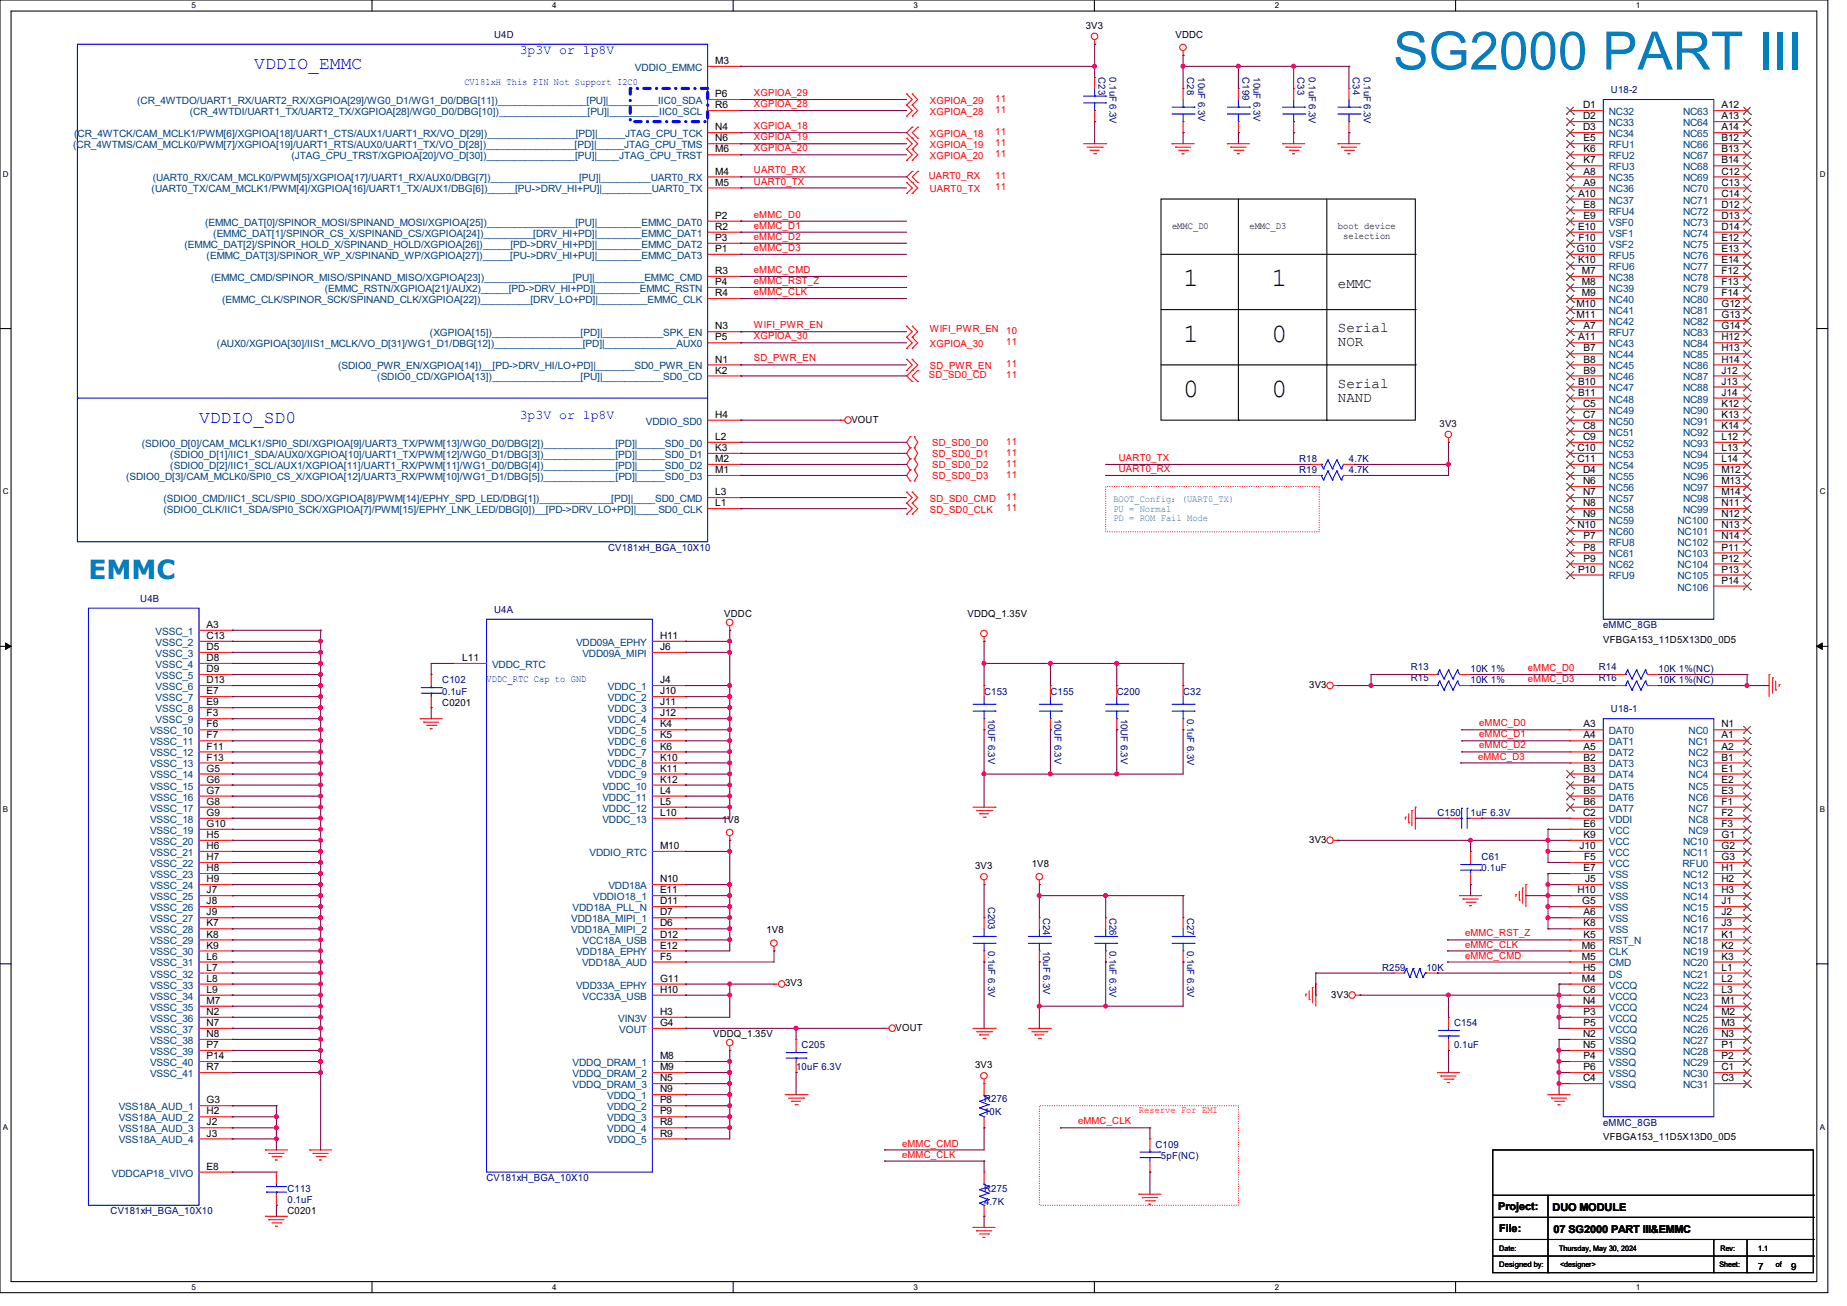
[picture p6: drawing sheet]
<svg xmlns="http://www.w3.org/2000/svg" width="297mm" height="210mm" viewBox="0 0 297 210" stroke-linecap="round" stroke-linejoin="round" font-family="sans-serif">
<defs><g id="words">
<text font-size="8.5" fill="#0080c0" x="224" y="11.2">SG2000 PART III</text>
<g font-size="4.2">
<text x="190.2" y="46.1">1</text>
<text x="204.5" y="46.1">1</text>
<text x="190.2" y="54.9">1</text>
<text x="204.5" y="54.9">0</text>
<text x="190.2" y="63.8">0</text>
<text x="204.5" y="63.8">0</text>
</g>
<text font-size="4.2" fill="#0080c0" x="14.2" y="93.1">EMMC</text>
<g font-size="2.8" fill="#00f">
<text x="40.9" y="11.1">VDDIO_EMMC</text>
<text x="32" y="68">VDDIO_SD0</text>
</g>
<g font-size="2.3">
<text x="215.1" y="46.3">eMMC</text>
<text x="215.1" y="53.4">Serial</text>
<text x="215.1" y="55.7">NOR</text>
<text x="215.1" y="62.3">Serial</text>
<text x="215.1" y="64.6">NAND</text>
</g>
<g font-size="2.1" fill="#00f">
<text x="83.6" y="8.8">3p3V or 1p8V</text>
<text x="83.6" y="67.4">3p3V or 1p8V</text>
</g>
<g font-size="1.7">
<text x="240.9" y="194.5">Project:</text>
<text x="249.6" y="194.7">DUO MODULE</text>
<text x="241.1" y="198.1">File:</text>
<text x="249.8" y="198.2">07 SG2000 PART III&amp;EMMC</text>
</g>
<g font-size="1.6">
<text x="174.6" y="4.7">3V3</text>
<text x="115" y="10.3">M3</text>
<text x="189" y="6.1">VDDC</text>
<text x="115" y="15.6">P6</text>
<text x="115" y="17.4">R6</text>
<text x="254.6" y="17.4">D1</text>
<text x="276.8" y="17.4">A12</text>
<text x="115" y="21">N4</text>
<text x="115" y="22.7">N6</text>
<text x="254.6" y="19.2">D2</text>
<text x="254.6" y="21">D3</text>
<text x="254.6" y="22.7">E5</text>
<text x="276.8" y="19.2">A13</text>
<text x="276.8" y="21">A14</text>
<text x="276.8" y="22.7">B12</text>
<text x="115" y="24.5">M6</text>
<text x="115" y="28.1">M4</text>
<text x="115" y="29.8">M5</text>
<text x="254.6" y="24.5">K6</text>
<text x="254.6" y="26.3">K7</text>
<text x="254.6" y="28.1">A8</text>
<text x="254.6" y="29.8">A9</text>
<text x="276.8" y="24.5">B13</text>
<text x="276.8" y="26.3">B14</text>
<text x="276.8" y="28.1">C12</text>
<text x="276.8" y="29.8">C13</text>
<text x="115" y="35.2">P2</text>
<text x="253.7" y="31.6">A10</text>
<text x="254.6" y="33.4">E8</text>
<text x="254.6" y="35.2">E9</text>
<text x="276.8" y="31.6">C14</text>
<text x="276.8" y="33.4">D12</text>
<text x="276.8" y="35.2">D13</text>
<text x="115" y="37">R2</text>
<text x="115" y="38.7">P3</text>
<text x="115" y="40.5">P1</text>
<text x="188.5" y="36.8">eMMC_D0</text>
<text x="200.9" y="36.8">eMMC_D3</text>
<text x="215.1" y="36.8">boot device</text>
<text x="216" y="38.4">selection</text>
<text x="253.5" y="40.5">G10</text>
<text x="253.7" y="37">E10</text>
<text x="253.8" y="38.7">F10</text>
<text x="276.8" y="37">D14</text>
<text x="276.8" y="38.7">E12</text>
<text x="276.8" y="40.5">E13</text>
<text x="115" y="44.1">R3</text>
<text x="115" y="45.8">P4</text>
<text x="115" y="47.6">R4</text>
<text x="253.7" y="42.3">K10</text>
<text x="254.4" y="44.1">M7</text>
<text x="254.4" y="45.8">M8</text>
<text x="254.4" y="47.6">M9</text>
<text x="276.8" y="42.3">E14</text>
<text x="276.8" y="44.1">F12</text>
<text x="276.8" y="45.8">F13</text>
<text x="276.8" y="47.6">F14</text>
<text x="115" y="53">N3</text>
<text x="253.5" y="49.4">M10</text>
<text x="253.5" y="51.2">M11</text>
<text x="254.6" y="53">A7</text>
<text x="276.8" y="49.4">G12</text>
<text x="276.8" y="51.2">G13</text>
<text x="276.8" y="53">G14</text>
<text x="115" y="54.7">P5</text>
<text x="115" y="58.3">N1</text>
<text x="253.7" y="54.7">A11</text>
<text x="254.6" y="56.5">B7</text>
<text x="254.6" y="58.3">B8</text>
<text x="276.8" y="54.7">H12</text>
<text x="276.8" y="56.5">H13</text>
<text x="276.8" y="58.3">H14</text>
<text x="115" y="60.1">K2</text>
<text x="253.7" y="61.8">B10</text>
<text x="253.7" y="63.6">B11</text>
<text x="254.6" y="65.4">C5</text>
<text x="254.6" y="60.1">B9</text>
<text x="276.8" y="60.1">J12</text>
<text x="276.8" y="61.8">J13</text>
<text x="276.8" y="63.6">J14</text>
<text x="276.8" y="65.4">K12</text>
<text x="115" y="67.2">H4</text>
<text x="115" y="70.7">L2</text>
<text x="136.9" y="67.9">VOUT</text>
<text x="231.5" y="68.7">3V3</text>
<text x="254.6" y="67.2">C7</text>
<text x="254.6" y="69">C8</text>
<text x="254.6" y="70.7">C9</text>
<text x="276.8" y="67.2">K13</text>
<text x="276.8" y="69">K14</text>
<text x="276.8" y="70.7">L12</text>
<text x="115" y="72.5">K3</text>
<text x="115" y="74.3">M2</text>
<text x="115" y="76.1">M1</text>
<text x="253.7" y="72.5">C10</text>
<text x="253.7" y="74.3">C11</text>
<text x="254.6" y="76.1">D4</text>
<text x="254.6" y="77.9">N6</text>
<text x="276.8" y="72.5">L13</text>
<text x="276.8" y="74.3">L14</text>
<text x="276.8" y="76.1">M12</text>
<text x="276.8" y="77.9">M13</text>
<text x="115" y="79.6">L3</text>
<text x="115" y="81.4">L1</text>
<text x="254.6" y="79.6">N7</text>
<text x="254.6" y="81.4">N8</text>
<text x="254.6" y="83.2">N9</text>
<text x="276.8" y="79.6">M14</text>
<text x="276.8" y="81.4">N11</text>
<text x="276.8" y="83.2">N12</text>
<text x="253.7" y="85">N10</text>
<text x="254.6" y="86.7">P7</text>
<text x="254.6" y="88.5">P8</text>
<text x="276.8" y="85">N13</text>
<text x="276.8" y="86.7">N14</text>
<text x="276.8" y="88.5">P11</text>
<text x="253.7" y="92.1">P10</text>
<text x="254.6" y="90.3">P9</text>
<text x="276.8" y="90.3">P12</text>
<text x="276.8" y="92.1">P13</text>
<text x="276.8" y="93.9">P14</text>
<text x="33.2" y="101">A3</text>
<text x="116.5" y="99.2">VDDC</text>
<text x="155.6" y="99.2">VDDQ_1.35V</text>
<text x="33.2" y="102.7">C13</text>
<text x="33.2" y="104.5">D5</text>
<text x="33.2" y="106.3">D8</text>
<text x="74.3" y="106.3">L11</text>
<text x="106.1" y="102.7">H11</text>
<text x="106.1" y="104.5">J6</text>
<text x="257.8" y="103.3">VFBGA153_11D5X13D0_0D5</text>
<text x="33.2" y="108.1">D9</text>
<text x="33.2" y="109.9">D13</text>
<text x="33.2" y="111.6">E7</text>
<text x="33.2" y="113.4">E9</text>
<text x="71.1" y="113.5">C0201</text>
<text x="106.1" y="109.9">J4</text>
<text x="106.1" y="111.6">J10</text>
<text x="106.1" y="113.4">J11</text>
<text x="210.5" y="110.6">3V3</text>
<text x="33.2" y="115.2">F3</text>
<text x="33.2" y="117">F6</text>
<text x="33.2" y="118.7">F7</text>
<text x="106.1" y="115.2">J12</text>
<text x="106.1" y="117">K4</text>
<text x="106.1" y="118.7">K5</text>
<text x="254.6" y="117">A3</text>
<text x="254.6" y="118.7">A4</text>
<text x="276.8" y="117">N1</text>
<text x="276.8" y="118.7">A1</text>
<text x="33.2" y="120.5">F11</text>
<text x="33.2" y="122.3">F13</text>
<text x="33.2" y="124.1">G5</text>
<text x="33.2" y="125.9">G6</text>
<text x="106.1" y="120.5">K6</text>
<text x="106.1" y="122.3">K10</text>
<text x="106.1" y="124.1">K11</text>
<text x="106.1" y="125.9">K12</text>
<text x="254.6" y="120.5">A5</text>
<text x="254.6" y="122.3">B2</text>
<text x="254.6" y="124.1">B3</text>
<text x="254.6" y="125.9">B4</text>
<text x="276.8" y="120.5">A2</text>
<text x="276.8" y="122.3">B1</text>
<text x="276.8" y="124.1">E1</text>
<text x="276.8" y="125.9">E2</text>
<text x="33.2" y="127.6">G7</text>
<text x="33.2" y="129.4">G8</text>
<text x="33.2" y="131.2">G9</text>
<text x="106.1" y="127.6">L4</text>
<text x="106.1" y="129.4">L5</text>
<text x="106.1" y="131.2">L10</text>
<text x="254.6" y="131.2">C2</text>
<text x="254.6" y="127.6">B5</text>
<text x="254.6" y="129.4">B6</text>
<text x="276.8" y="127.6">E3</text>
<text x="276.8" y="129.4">F1</text>
<text x="276.8" y="131.2">F2</text>
<text x="33.2" y="133">G10</text>
<text x="33.2" y="134.7">H5</text>
<text x="33.2" y="136.5">H6</text>
<text x="106.1" y="136.5">M10</text>
<text x="116.1" y="132.3">1V8</text>
<text x="210.5" y="135.5">3V3</text>
<text x="254" y="136.5">J10</text>
<text x="254.6" y="133">E6</text>
<text x="254.6" y="134.7">K9</text>
<text x="276.8" y="133">F3</text>
<text x="276.8" y="134.7">G1</text>
<text x="276.8" y="136.5">G2</text>
<text x="33.2" y="138.3">H7</text>
<text x="33.2" y="140.1">H8</text>
<text x="33.2" y="141.9">H9</text>
<text x="33.2" y="143.6">J7</text>
<text x="106.1" y="141.9">N10</text>
<text x="106.1" y="143.6">E11</text>
<text x="156.8" y="139.8">3V3</text>
<text x="165.9" y="139.4">1V8</text>
<text x="253.7" y="143.6">H10</text>
<text x="254.6" y="140.1">E7</text>
<text x="254.7" y="138.3">F5</text>
<text x="254.9" y="141.9">J5</text>
<text x="276.8" y="138.3">G3</text>
<text x="276.8" y="140.1">H1</text>
<text x="276.8" y="141.9">H2</text>
<text x="276.8" y="143.6">H3</text>
<text x="33.2" y="145.4">J8</text>
<text x="33.2" y="147.2">J9</text>
<text x="33.2" y="149">K7</text>
<text x="106.1" y="145.4">D11</text>
<text x="106.1" y="147.2">D7</text>
<text x="106.1" y="149">D6</text>
<text x="254.4" y="145.4">G5</text>
<text x="254.6" y="147.2">A6</text>
<text x="254.6" y="149">K8</text>
<text x="276.8" y="145.4">J1</text>
<text x="276.8" y="147.2">J2</text>
<text x="276.8" y="149">J3</text>
<text x="33.2" y="150.7">K8</text>
<text x="33.2" y="152.5">K9</text>
<text x="33.2" y="154.3">L6</text>
<text x="106.1" y="150.7">D12</text>
<text x="106.1" y="152.5">E12</text>
<text x="106.1" y="154.3">F5</text>
<text x="123.2" y="150.1">1V8</text>
<text x="254.4" y="154.3">M5</text>
<text x="254.4" y="152.5">M6</text>
<text x="254.6" y="150.7">K5</text>
<text x="276.8" y="150.7">K1</text>
<text x="276.8" y="152.5">K2</text>
<text x="276.8" y="154.3">K3</text>
<text x="33.2" y="156.1">L7</text>
<text x="33.2" y="157.9">L8</text>
<text x="33.2" y="159.6">L9</text>
<text x="33.2" y="161.4">M7</text>
<text x="106.1" y="157.9">G11</text>
<text x="106.1" y="159.6">H10</text>
<text x="126.2" y="158.6">3V3</text>
<text x="214.1" y="160.4">3V3</text>
<text x="254.4" y="157.9">M4</text>
<text x="254.6" y="159.6">C6</text>
<text x="254.6" y="156.1">H5</text>
<text x="254.6" y="161.4">N4</text>
<text x="276.8" y="156.1">L1</text>
<text x="276.8" y="157.9">L2</text>
<text x="276.8" y="159.6">L3</text>
<text x="276.8" y="161.4">M1</text>
<text x="33.2" y="163.2">N2</text>
<text x="33.2" y="165">N7</text>
<text x="33.2" y="166.8">N8</text>
<text x="106.1" y="163.2">H3</text>
<text x="106.1" y="165">G4</text>
<text x="114.7" y="166.8">VDDQ_1.35V</text>
<text x="144" y="165.7">VOUT</text>
<text x="254.6" y="166.8">N2</text>
<text x="254.6" y="163.2">P3</text>
<text x="254.6" y="165">P5</text>
<text x="276.8" y="163.2">M2</text>
<text x="276.8" y="165">M3</text>
<text x="276.8" y="166.8">N3</text>
<text x="33.2" y="168.5">P7</text>
<text x="33.2" y="170.3">P14</text>
<text x="33.2" y="172.1">R7</text>
<text x="106.1" y="170.3">M8</text>
<text x="106.1" y="172.1">M9</text>
<text x="106.1" y="173.9">N5</text>
<text x="156.8" y="171.8">3V3</text>
<text x="254.6" y="173.9">C4</text>
<text x="254.6" y="168.5">N5</text>
<text x="254.6" y="170.3">P4</text>
<text x="254.6" y="172.1">P6</text>
<text x="276.8" y="168.5">P1</text>
<text x="276.8" y="170.3">P2</text>
<text x="276.8" y="172.1">C1</text>
<text x="276.8" y="173.9">C3</text>
<text x="33.2" y="177.4">G3</text>
<text x="33.2" y="179.2">H2</text>
<text x="106.1" y="175.6">N9</text>
<text x="106.1" y="177.4">P8</text>
<text x="106.1" y="179.2">P9</text>
<text x="33.2" y="181">J2</text>
<text x="33.2" y="182.8">J3</text>
<text x="106.1" y="181">R8</text>
<text x="106.1" y="182.8">R9</text>
<text x="257.8" y="183.3">VFBGA153_11D5X13D0_0D5</text>
<text x="33.2" y="188.1">E8</text>
<text x="46.2" y="195.2">C0201</text>
<text x="282.7" y="204.1">7</text>
<text x="288" y="204.1">9</text>
</g>
<g font-size="1.6" fill="#000080">
<text x="79.5" y="6.1">U4D</text>
<text x="176.7" y="12.4" transform="rotate(90 176.7 12.4)">C23</text>
<text x="178.4" y="12.4" transform="rotate(90 178.4 12.4)">0.1uF 6.3V</text>
<text x="190.9" y="12.4" transform="rotate(90 190.9 12.4)">C28</text>
<text x="192.7" y="12.4" transform="rotate(90 192.7 12.4)">10uF 6.3V</text>
<text x="199.8" y="12.4" transform="rotate(90 199.8 12.4)">C199</text>
<text x="201.5" y="12.4" transform="rotate(90 201.5 12.4)">10uF 6.3V</text>
<text x="208.7" y="12.4" transform="rotate(90 208.7 12.4)">C33</text>
<text x="210.4" y="12.4" transform="rotate(90 210.4 12.4)">0.1uF 6.3V</text>
<text x="217.6" y="12.4" transform="rotate(90 217.6 12.4)">C34</text>
<text x="219.3" y="12.4" transform="rotate(90 219.3 12.4)">0.1uF 6.3V</text>
<text x="259" y="14.9">U18-2</text>
<text x="208.9" y="76.1">R19</text>
<text x="208.9" y="74.3">R18</text>
<text x="216.9" y="76.1">4.7K</text>
<text x="216.9" y="74.3">4.7K</text>
<text x="97.8" y="88.6">CV181xH_BGA_10X10</text>
<text x="22.6" y="96.7">U4B</text>
<text x="79.5" y="98.5">U4A</text>
<text x="257.8" y="101">eMMC_8GB</text>
<text x="226.9" y="107.8">R13</text>
<text x="257.1" y="107.8">R14</text>
<text x="71.1" y="109.9">C102</text>
<text x="71.1" y="111.7">0.1uF</text>
<text x="158.2" y="111.7">C153</text>
<text x="168.9" y="111.7">C155</text>
<text x="179.6" y="111.7">C200</text>
<text x="190.2" y="111.7">C32</text>
<text x="226.9" y="109.6">R15</text>
<text x="236.5" y="108.1">10K 1%</text>
<text x="236.5" y="109.9">10K 1%</text>
<text x="257.1" y="109.6">R16</text>
<text x="266.7" y="109.9">10K 1%(NC)</text>
<text x="266.7" y="108.1">10K 1%(NC)</text>
<text x="158.9" y="115.6" transform="rotate(90 158.9 115.6)">10UF 6.3V</text>
<text x="169.5" y="115.6" transform="rotate(90 169.5 115.6)">10UF 6.3V</text>
<text x="180.2" y="115.6" transform="rotate(90 180.2 115.6)">10UF 6.3V</text>
<text x="190.9" y="115.6" transform="rotate(90 190.9 115.6)">0.1uF 6.3V</text>
<text x="259" y="114.5">U18-1</text>
<text x="231.1" y="131.2">C150</text>
<text x="236.5" y="131.2">1uF 6.3V</text>
<text x="238.3" y="138.3">C61</text>
<text x="238.3" y="140.1">0.1uF</text>
<text x="158.9" y="145.8" transform="rotate(90 158.9 145.8)">C203</text>
<text x="167.8" y="147.6" transform="rotate(90 167.8 147.6)">C24</text>
<text x="178.4" y="147.6" transform="rotate(90 178.4 147.6)">C26</text>
<text x="190.9" y="147.6" transform="rotate(90 190.9 147.6)">C27</text>
<text x="158.9" y="152.9" transform="rotate(90 158.9 152.9)">0.1uF 6.3V</text>
<text x="167.8" y="152.9" transform="rotate(90 167.8 152.9)">10uF 6.3V</text>
<text x="178.4" y="152.9" transform="rotate(90 178.4 152.9)">0.1uF 6.3V</text>
<text x="190.9" y="152.9" transform="rotate(90 190.9 152.9)">0.1uF 6.3V</text>
<text x="222.2" y="156.1">R259</text>
<text x="229.4" y="156.1">10K</text>
<text x="233.8" y="165">C154</text>
<text x="128" y="172.1">10uF 6.3V</text>
<text x="128.9" y="168.6">C205</text>
<text x="233.8" y="168.6">0.1uF</text>
<text x="158.2" y="177.1">R276</text>
<text x="158.2" y="179.2">10K</text>
<text x="185.8" y="184.6">C109</text>
<text x="257.8" y="181">eMMC_8GB</text>
<text x="46.2" y="191.7">C113</text>
<text x="78.2" y="189.9">CV181xH_BGA_10X10</text>
<text x="158.2" y="191.7">R275</text>
<text x="186.7" y="186.4">5pF(NC)</text>
<text x="17.8" y="195.2">CV181xH_BGA_10X10</text>
<text x="46.2" y="193.5">0.1uF</text>
<text x="158.2" y="193.8">4.7K</text>
</g>
<g font-size="1.6" fill="#004080">
<text x="102.1" y="11.4">VDDIO_EMMC</text>
<text x="22.1" y="16.7">(CR_4WTDO/UART1_RX/UART2_RX/XGPIOA[29]/WG0_D1/WG1_D0/DBG[11])________________[PU]|____</text>
<text x="101.4" y="16.7">_____IIC0_SDA</text>
<text x="11.8" y="23.8">(CR_4WTMS/CAM_MCLK0/PWM[7]/XGPIOA[19]/UART1_RTS/AUX0/UART1_TX/VO_D[28])________________[PD]|_____JTAG_CPU_TMS</text>
<text x="11.9" y="22.1">(</text>
<text x="12.5" y="22.1">CR_4WTCK/CAM_MCLK1/PWM[6]/XGPIOA[18]/UART1_CTS/AUX1/UART1_RX/VO_D[29])________________[PD]|_____JTAG_CPU_TCK</text>
<text x="30.5" y="18.5">(CR_4WTDI/UART1_TX/UART2_TX/XGPIOA[28]/WG0_D0/DBG[10])________________[PU]|____</text>
<text x="101.5" y="18.5">_____IIC0_SCL</text>
<text x="258.7" y="18.5">NC32</text>
<text x="258.7" y="20.3">NC33</text>
<text x="258.7" y="22.1">NC34</text>
<text x="258.7" y="23.8">RFU1</text>
<text x="270.6" y="18.5">NC63</text>
<text x="270.6" y="20.3">NC64</text>
<text x="270.6" y="22.1">NC65</text>
<text x="270.6" y="23.8">NC66</text>
<text x="24.6" y="29.2">(UART0_RX/CAM_MCLK0/PWM[5]/XGPIOA[17]/UART1_RX/AUX0/DBG[7])________________[PU]|_________UART0_RX</text>
<text x="46.9" y="25.6">(JTAG_CPU_TRST/XGPIOA[20]/VO_D[30])________________[PU]|____JTAG_CPU_TRST</text>
<text x="258.7" y="25.6">RFU2</text>
<text x="258.7" y="27.4">RFU3</text>
<text x="258.7" y="29.2">NC35</text>
<text x="270.6" y="25.6">NC67</text>
<text x="270.6" y="27.4">NC68</text>
<text x="270.6" y="29.2">NC69</text>
<text x="24.4" y="30.9">(UART0_TX/CAM_MCLK1/PWM[4]/XGPIOA[16]/UART1_TX/AUX1/DBG[6])_____[PU-&gt;DRV_HI+PU]|_________UART0_TX</text>
<text x="258.7" y="30.9">NC36</text>
<text x="258.7" y="32.7">NC37</text>
<text x="258.7" y="34.5">RFU4</text>
<text x="270.6" y="30.9">NC70</text>
<text x="270.6" y="32.7">NC71</text>
<text x="270.6" y="34.5">NC72</text>
<text x="29.7" y="39.8">(EMMC_DAT[2]/SPINOR_HOLD_X/SPINAND_HOLD/XGPIOA[26])_____[PD-&gt;DRV_HI+PD]|________EMMC_DAT2</text>
<text x="33" y="36.3">(EMMC_DAT[0]/SPINOR_MOSI/SPINAND_MOSI/XGPIOA[25])________________[PU]|________EMMC_DAT0</text>
<text x="33.2" y="41.6">(EMMC_DAT[3]/SPINOR_WP_X/SPINAND_WP/XGPIOA[27])_____[PU-&gt;DRV_HI+PU]|________EMMC_DAT3</text>
<text x="34.3" y="38.1">(EMMC_DAT[1]/SPINOR_CS_X/SPINAND_CS/XGPIOA[24])_________[DRV_HI+PD]|________EMMC_DAT1</text>
<text x="258.7" y="36.3">VSF0</text>
<text x="258.7" y="38.1">VSF1</text>
<text x="258.7" y="39.8">VSF2</text>
<text x="258.7" y="41.6">RFU5</text>
<text x="270.6" y="36.3">NC73</text>
<text x="270.6" y="38.1">NC74</text>
<text x="270.6" y="39.8">NC75</text>
<text x="270.6" y="41.6">NC76</text>
<text x="34" y="45.2">(EMMC_CMD/SPINOR_MISO/SPINAND_MISO/XGPIOA[23])________________[PU]|_________EMMC_CMD</text>
<text x="52.2" y="46.9">(EMMC_RSTN/XGPIOA[21]/AUX2)_____[PD-&gt;DRV_HI+PD]|________EMMC_RSTN</text>
<text x="258.7" y="43.4">RFU6</text>
<text x="258.7" y="45.2">NC38</text>
<text x="258.7" y="46.9">NC39</text>
<text x="270.6" y="43.4">NC77</text>
<text x="270.6" y="45.2">NC78</text>
<text x="270.6" y="46.9">NC79</text>
<text x="35.7" y="48.7">(EMMC_CLK/SPINOR_SCK/SPINAND_CLK/XGPIOA[22])_________[DRV_LO+PD]|_________EMMC_CLK</text>
<text x="258.7" y="48.7">NC40</text>
<text x="258.7" y="50.5">NC41</text>
<text x="258.7" y="52.3">NC42</text>
<text x="270.6" y="48.7">NC80</text>
<text x="270.6" y="50.5">NC81</text>
<text x="270.6" y="52.3">NC82</text>
<text x="34.9" y="55.8">(AUX0/XGPIOA[30]/IIS1_MCLK/VO_D[31]/WG1_D1/DBG[12])________________[PD]|_____________AUX0</text>
<text x="54.4" y="59.4">(SDIO0_PWR_EN/XGPIOA[14])__[PD-&gt;DRV_HI/LO+PD]|_______SD0_PWR_EN</text>
<text x="69.1" y="54.1">(XGPIOA[15])________________[PD]|___________SPK_EN</text>
<text x="258.7" y="54.1">RFU7</text>
<text x="258.7" y="55.8">NC43</text>
<text x="258.7" y="57.6">NC44</text>
<text x="258.7" y="59.4">NC45</text>
<text x="270.6" y="54.1">NC83</text>
<text x="270.6" y="55.8">NC84</text>
<text x="270.6" y="57.6">NC85</text>
<text x="270.6" y="59.4">NC86</text>
<text x="60.7" y="61.2">(SDIO0_CD/XGPIOA[13])________________[PU]|___________SD0_CD</text>
<text x="258.7" y="61.2">NC46</text>
<text x="258.7" y="62.9">NC47</text>
<text x="258.7" y="64.7">NC48</text>
<text x="270.6" y="61.2">NC87</text>
<text x="270.6" y="62.9">NC88</text>
<text x="270.6" y="64.7">NC89</text>
<text x="22.8" y="71.8">(SDIO0_D[0]/CAM_MCLK1/SPI0_SDI/XGPIOA[9]/UART3_TX/PWM[13]/WG0_D0/DBG[2])_____________[PD]|_____SD0_D0</text>
<text x="103.8" y="68.3">VDDIO_SD0</text>
<text x="258.7" y="66.5">NC49</text>
<text x="258.7" y="68.3">NC50</text>
<text x="258.7" y="70.1">NC51</text>
<text x="258.7" y="71.8">NC52</text>
<text x="270.6" y="66.5">NC90</text>
<text x="270.6" y="68.3">NC91</text>
<text x="270.6" y="70.1">NC92</text>
<text x="270.6" y="71.8">NC93</text>
<text x="20.3" y="77.2">(SDIO0_D[3]/CAM_MCLK0/SPI0_CS_X/XGPIOA[12]/UART3_RX/PWM[10]/WG1_D1/DBG[5])_____________[PD]|_____SD0_D3</text>
<text x="27.4" y="73.6">(SDIO0_D[1]/IIC1_SDA/AUX0/XGPIOA[10]/UART1_TX/PWM[12]/WG0_D1/DBG[3])_____________[PD]|_____SD0_D1</text>
<text x="27.4" y="75.4">(SDIO0_D[2]/IIC1_SCL/AUX1/XGPIOA[11]/UART1_RX/PWM[11]/WG1_D0/DBG[4])_____________[PD]|_____SD0_D2</text>
<text x="258.7" y="73.6">NC53</text>
<text x="258.7" y="75.4">NC54</text>
<text x="258.7" y="77.2">NC55</text>
<text x="270.6" y="73.6">NC94</text>
<text x="270.6" y="75.4">NC95</text>
<text x="270.6" y="77.2">NC96</text>
<text x="26.3" y="80.7">(SDIO0_CMD/IIC1_SCL/SPI0_SDO/XGPIOA[8]/PWM[14]/EPHY_SPD_LED/DBG[1])_____________[PD]|____SD0_CMD</text>
<text x="26.3" y="82.5">(SDIO0_CLK/IIC1_SDA/SPI0_SCK/XGPIOA[7]/PWM[15]/EPHY_LNK_LED/DBG[0])__[PD-&gt;DRV_LO+PD]|____SD0_CLK</text>
<text x="258.7" y="79">NC56</text>
<text x="258.7" y="80.7">NC57</text>
<text x="258.7" y="82.5">NC58</text>
<text x="270.6" y="79">NC97</text>
<text x="270.6" y="80.7">NC98</text>
<text x="270.6" y="82.5">NC99</text>
<text x="258.7" y="84.3">NC59</text>
<text x="258.7" y="86.1">NC60</text>
<text x="258.7" y="87.8">RFU8</text>
<text x="258.7" y="89.6">NC61</text>
<text x="269.7" y="84.3">NC100</text>
<text x="269.7" y="86.1">NC101</text>
<text x="269.7" y="87.8">NC102</text>
<text x="269.7" y="89.6">NC103</text>
<text x="258.7" y="91.4">NC62</text>
<text x="258.7" y="93.2">RFU9</text>
<text x="269.7" y="91.4">NC104</text>
<text x="269.7" y="93.2">NC105</text>
<text x="269.7" y="95">NC106</text>
<text x="25" y="103.8">VSSC_2</text>
<text x="25" y="105.6">VSSC_3</text>
<text x="25" y="107.4">VSSC_4</text>
<text x="25" y="102.1">VSSC_1</text>
<text x="79.1" y="107.4">VDDC_RTC</text>
<text x="92.6" y="103.8">VDD09A_EPHY</text>
<text x="93.6" y="105.6">VDD09A_MIPI</text>
<text x="25" y="109.2">VSSC_5</text>
<text x="25" y="111">VSSC_6</text>
<text x="25" y="112.7">VSSC_7</text>
<text x="97.7" y="111">VDDC_1</text>
<text x="97.7" y="112.7">VDDC_2</text>
<text x="24.1" y="118.1">VSSC_10</text>
<text x="24.1" y="119.8">VSSC_11</text>
<text x="25" y="114.5">VSSC_8</text>
<text x="25" y="116.3">VSSC_9</text>
<text x="97.7" y="114.5">VDDC_3</text>
<text x="97.7" y="116.3">VDDC_4</text>
<text x="97.7" y="118.1">VDDC_5</text>
<text x="97.7" y="119.8">VDDC_6</text>
<text x="258.7" y="118.1">DAT0</text>
<text x="258.7" y="119.8">DAT1</text>
<text x="271.5" y="118.1">NC0</text>
<text x="271.5" y="119.8">NC1</text>
<text x="24.1" y="121.6">VSSC_12</text>
<text x="24.1" y="123.4">VSSC_13</text>
<text x="24.1" y="125.2">VSSC_14</text>
<text x="97.7" y="121.6">VDDC_7</text>
<text x="97.7" y="123.4">VDDC_8</text>
<text x="97.7" y="125.2">VDDC_9</text>
<text x="258.7" y="121.6">DAT2</text>
<text x="258.7" y="123.4">DAT3</text>
<text x="258.7" y="125.2">DAT4</text>
<text x="271.5" y="121.6">NC2</text>
<text x="271.5" y="123.4">NC3</text>
<text x="271.5" y="125.2">NC4</text>
<text x="24.1" y="127">VSSC_15</text>
<text x="24.1" y="128.7">VSSC_16</text>
<text x="24.1" y="130.5">VSSC_17</text>
<text x="96.9" y="127">VDDC_10</text>
<text x="96.9" y="128.7">VDDC_11</text>
<text x="96.9" y="130.5">VDDC_12</text>
<text x="258.7" y="127">DAT5</text>
<text x="258.7" y="128.7">DAT6</text>
<text x="258.7" y="130.5">DAT7</text>
<text x="271.5" y="127">NC5</text>
<text x="271.5" y="128.7">NC6</text>
<text x="271.5" y="130.5">NC7</text>
<text x="24.1" y="132.3">VSSC_18</text>
<text x="24.1" y="134.1">VSSC_19</text>
<text x="24.1" y="135.8">VSSC_20</text>
<text x="24.1" y="137.6">VSSC_21</text>
<text x="94.8" y="137.6">VDDIO_RTC</text>
<text x="96.9" y="132.3">VDDC_13</text>
<text x="258.7" y="132.3">VDDI</text>
<text x="258.7" y="134.1">VCC</text>
<text x="258.7" y="137.6">VCC</text>
<text x="258.7" y="135.8">VCC</text>
<text x="270.6" y="135.8">NC10</text>
<text x="270.6" y="137.6">NC11</text>
<text x="271.5" y="132.3">NC8</text>
<text x="271.5" y="134.1">NC9</text>
<text x="24.1" y="139.4">VSSC_22</text>
<text x="24.1" y="141.2">VSSC_23</text>
<text x="24.1" y="143">VSSC_24</text>
<text x="97.8" y="143">VDD18A</text>
<text x="258.7" y="141.2">VSS</text>
<text x="258.7" y="139.4">VCC</text>
<text x="258.7" y="143">VSS</text>
<text x="270.6" y="139.4">RFU0</text>
<text x="270.6" y="141.2">NC12</text>
<text x="270.6" y="143">NC13</text>
<text x="24.1" y="144.7">VSSC_25</text>
<text x="24.1" y="146.5">VSSC_26</text>
<text x="24.1" y="148.3">VSSC_27</text>
<text x="91.9" y="148.3">VDD18A_MIPI_1</text>
<text x="92.1" y="146.5">VDD18A_PLL_N</text>
<text x="95.4" y="144.7">VDDIO18_1</text>
<text x="258.7" y="148.3">VSS</text>
<text x="258.7" y="146.5">VSS</text>
<text x="258.7" y="144.7">VSS</text>
<text x="270.6" y="144.7">NC14</text>
<text x="270.6" y="146.5">NC15</text>
<text x="270.6" y="148.3">NC16</text>
<text x="24.1" y="150.1">VSSC_28</text>
<text x="24.1" y="151.8">VSSC_29</text>
<text x="24.1" y="153.6">VSSC_30</text>
<text x="24.1" y="155.4">VSSC_31</text>
<text x="91.9" y="150.1">VDD18A_MIPI_2</text>
<text x="92.6" y="153.6">VDD18A_EPHY</text>
<text x="93.6" y="155.4">VDD18A_AUD</text>
<text x="93.7" y="151.8">VCC18A_USB</text>
<text x="258.7" y="151.8">RST_N</text>
<text x="258.7" y="150.1">VSS</text>
<text x="258.7" y="155.4">CMD</text>
<text x="258.7" y="153.6">CLK</text>
<text x="270.6" y="150.1">NC17</text>
<text x="270.6" y="151.8">NC18</text>
<text x="270.6" y="153.6">NC19</text>
<text x="270.6" y="155.4">NC20</text>
<text x="24.1" y="157.2">VSSC_32</text>
<text x="24.1" y="159">VSSC_33</text>
<text x="24.1" y="160.7">VSSC_34</text>
<text x="92.6" y="159">VDD33A_EPHY</text>
<text x="93.7" y="160.7">VCC33A_USB</text>
<text x="258.7" y="160.7">VCCQ</text>
<text x="258.7" y="157.2">DS</text>
<text x="258.7" y="159">VCCQ</text>
<text x="270.6" y="157.2">NC21</text>
<text x="270.6" y="159">NC22</text>
<text x="270.6" y="160.7">NC23</text>
<text x="24.1" y="162.5">VSSC_35</text>
<text x="24.1" y="164.3">VSSC_36</text>
<text x="24.1" y="166.1">VSSC_37</text>
<text x="24.1" y="167.9">VSSC_38</text>
<text x="99.4" y="164.3">VIN3V</text>
<text x="99.6" y="166.1">VOUT</text>
<text x="258.7" y="167.9">VSSQ</text>
<text x="258.7" y="162.5">VCCQ</text>
<text x="258.7" y="164.3">VCCQ</text>
<text x="258.7" y="166.1">VCCQ</text>
<text x="270.6" y="162.5">NC24</text>
<text x="270.6" y="164.3">NC25</text>
<text x="270.6" y="166.1">NC26</text>
<text x="270.6" y="167.9">NC27</text>
<text x="24.1" y="169.6">VSSC_39</text>
<text x="24.1" y="171.4">VSSC_40</text>
<text x="24.1" y="173.2">VSSC_41</text>
<text x="92.1" y="171.4">VDDQ_DRAM_1</text>
<text x="92.1" y="173.2">VDDQ_DRAM_2</text>
<text x="258.7" y="169.6">VSSQ</text>
<text x="258.7" y="171.4">VSSQ</text>
<text x="258.7" y="173.2">VSSQ</text>
<text x="270.6" y="169.6">NC28</text>
<text x="270.6" y="171.4">NC29</text>
<text x="270.6" y="173.2">NC30</text>
<text x="19.1" y="178.5">VSS18A_AUD_1</text>
<text x="92.1" y="175">VDDQ_DRAM_3</text>
<text x="97.6" y="176.7">VDDQ_1</text>
<text x="97.6" y="178.5">VDDQ_2</text>
<text x="258.7" y="175">VSSQ</text>
<text x="270.6" y="175">NC31</text>
<text x="19.1" y="180.3">VSS18A_AUD_2</text>
<text x="19.1" y="182.1">VSS18A_AUD_3</text>
<text x="19.1" y="183.9">VSS18A_AUD_4</text>
<text x="97.6" y="180.3">VDDQ_3</text>
<text x="97.6" y="182.1">VDDQ_4</text>
<text x="97.6" y="183.9">VDDQ_5</text>
<text x="18" y="189.2">VDDCAP18_VIVO</text>
</g>
<g font-size="1.6" fill="#00f">
<text x="74.7" y="13.7">CV181xH This PIN Not Support I2C0</text>
<text x="78.2" y="109.7">VDDC_RTC Cap to GND</text>
</g>
<g font-size="1.6" fill="#f00">
<text x="121.2" y="15.5">XGPIOA_29</text>
<text x="121.2" y="17.2">XGPIOA_28</text>
<text x="149.5" y="16.7">XGPIOA_29</text>
<text x="160" y="16.4">11</text>
<text x="121.2" y="20.8">XGPIOA_18</text>
<text x="121.2" y="22.6">XGPIOA_19</text>
<text x="149.5" y="18.5">XGPIOA_28</text>
<text x="149.5" y="22.1">XGPIOA_18</text>
<text x="149.5" y="23.8">XGPIOA_19</text>
<text x="160" y="18.2">11</text>
<text x="160" y="21.7">11</text>
<text x="160" y="23.5">11</text>
<text x="121.2" y="24.3">XGPIOA_20</text>
<text x="121.2" y="27.9">UART0_RX</text>
<text x="121.2" y="29.7">UART0_TX</text>
<text x="149.4" y="28.8">UART0_RX</text>
<text x="149.5" y="25.6">XGPIOA_20</text>
<text x="160" y="25.3">11</text>
<text x="160" y="28.8">11</text>
<text x="121.2" y="35">eMMC_D0</text>
<text x="149.5" y="30.9">UART0_TX</text>
<text x="160" y="30.6">11</text>
<text x="121.2" y="36.8">eMMC_D1</text>
<text x="121.2" y="38.6">eMMC_D2</text>
<text x="121.2" y="40.3">eMMC_D3</text>
<text x="121.2" y="43.9">eMMC_CMD</text>
<text x="121.2" y="47.5">eMMC_CLK</text>
<text x="121.2" y="45.7">eMMC_RST_Z</text>
<text x="121.2" y="52.8">WIFI_PWR_EN</text>
<text x="149.5" y="53.3">WIFI_PWR_EN</text>
<text x="161.8" y="53.7">10</text>
<text x="121.2" y="54.6">XGPIOA_30</text>
<text x="121.2" y="58.1">SD_PWR_EN</text>
<text x="149.5" y="55.8">XGPIOA_30</text>
<text x="149.5" y="59.4">SD_PWR_EN</text>
<text x="161.8" y="55.5">11</text>
<text x="161.8" y="59.1">11</text>
<text x="149.4" y="60.8">SD_SD0_CD</text>
<text x="161.8" y="60.8">11</text>
<text x="149.9" y="71.7">SD_SD0_D0</text>
<text x="161.8" y="71.5">11</text>
<text x="149.9" y="75.2">SD_SD0_D2</text>
<text x="149.9" y="73.4">SD_SD0_D1</text>
<text x="149.9" y="77">SD_SD0_D3</text>
<text x="161.8" y="75.1">11</text>
<text x="161.8" y="73.3">11</text>
<text x="161.8" y="76.8">11</text>
<text x="179.9" y="74.1">UART0_TX</text>
<text x="179.9" y="75.9">UART0_RX</text>
<text x="149.5" y="80.7">SD_SD0_CMD</text>
<text x="149.5" y="82.5">SD_SD0_CLK</text>
<text x="161.8" y="80.4">11</text>
<text x="161.8" y="82.2">11</text>
<text x="245.7" y="107.9">eMMC_D0</text>
<text x="245.7" y="109.7">eMMC_D3</text>
<text x="237.9" y="118.6">eMMC_D1</text>
<text x="237.9" y="116.8">eMMC_D0</text>
<text x="237.7" y="122.1">eMMC_D3</text>
<text x="237.9" y="120.4">eMMC_D2</text>
<text x="235.6" y="152.4">eMMC_CLK</text>
<text x="235.6" y="150.6">eMMC_RST_Z</text>
<text x="235.6" y="154.1">eMMC_CMD</text>
<text x="183.1" y="179">Reserve For EMI</text>
<text x="145.1" y="184.4">eMMC_CMD</text>
<text x="173.4" y="180.8">eMMC_CLK</text>
<text x="145.1" y="186.1">eMMC_CLK</text>
</g>
<g font-size="1.6" fill="#0080ff">
<text x="179" y="80.7">BOOT_Config：(UART0_TX)</text>
<text x="179" y="82.3">PU = Normal</text>
<text x="179" y="83.8">PD = ROM Fail Mode</text>
</g>
<g font-size="1.3">
<text x="30.8" y="1.3">5</text>
<text x="88.8" y="1.3">4</text>
<text x="146.9" y="1.3">3</text>
<text x="205" y="1.3">2</text>
<text x="263.1" y="1.3">1</text>
<text x=".5" y="28.4">D</text>
<text x="292.6" y="28.4">D</text>
<text x=".5" y="79.5">C</text>
<text x="292.6" y="79.5">C</text>
<text x=".5" y="130.6">B</text>
<text x="292.6" y="130.6">B</text>
<text x=".5" y="181.7">A</text>
<text x="292.6" y="181.7">A</text>
<text x="30.8" y="207.4">5</text>
<text x="88.8" y="207.4">4</text>
<text x="146.9" y="207.4">3</text>
<text x="205" y="207.4">2</text>
<text x="263.1" y="207.4">1</text>
</g>
<g font-size="1.2">
<text x="241.1" y="201.2">Date:</text>
<text x="241.1" y="203.7">Designed by:</text>
<text x="250.7" y="201.2">Thursday, May 30, 2024</text>
<text x="250.9" y="203.7">&lt;designer&gt;</text>
<text x="276.5" y="203.7">Sheet:</text>
<text x="276.6" y="201.2">Rev:</text>
<text x="282.7" y="201.2">1.1</text>
<text x="285.5" y="203.7">of</text>
</g>
</g></defs>
<g fill="none" stroke="#000" stroke-width=".17">
<path d="M0 0h293.9v207.9h-293.9zM1.8 1.8h290.3v204.3h-290.3zM59.8 0v1.8M117.9 0v1.8M176 0v1.8M234.1 0v1.8M186.7 32h40.9v35.6h-40.9zM199.1 32v35.6M213.4 32v35.6M0 52.8h1.8M186.7 40.9h40.9M186.7 58.7h40.9"/>
<path d="M186.7 49.8h40.9M227.6 40.9h.1M227.6 58.7h.1M227.6 49.8h.1M292.1 52.8h1.8M199.1 67.6h.1M213.4 67.6h.1M0 103.9h1.8M292.1 103.9h1.8M0 155h1.8M292.1 155h1.8M240 184.9h51.6v19.7h-51.6z"/>
<path d="M240 192.2h51.6M240 195.7h51.6M240 199.3h51.6M248.9 192.2v12.4M275.6 199.3v5.3M280.9 199.3v5.3M291.6 192.2h.1M291.6 195.7h.1M291.6 199.3h.1M59.8 206.1v1.8M117.9 206.1v1.8M176 206.1v1.8"/>
<path d="M234.1 206.1v1.8M240 202h51.6M248.9 204.6h.1M275.6 204.6h.1M280.9 204.6h.1M291.6 202h.1"/>
</g>
<path d="M.9 103.4l.9 .5-.9 .5zM292.1 103.9l.9-.5v1z" fill="#000"/>
<path d="M.9 103.4l.9 .5-.9 .5zM292.1 103.9l.9-.5v1z" fill="none" stroke="#000" stroke-width=".16"/>
<path d="M177.8 78.2h34.3v7.3h-34.3zM167.1 177.8h32v16h-32z" fill="none" stroke="#f00" stroke-width=".17" stroke-dasharray="0 .3"/>
<g fill="none" stroke="#f00" stroke-width=".17">
<path d="M113.8 10.7h5.3M113.8 16h5.3M113.8 17.8h5.3M119.1 10.7h.1M119.1 16h.1M119.1 17.8h.1M145.8 15.1h.1M145.8 16.9h.1M145.8 18.7h.1M145.8 15.1l.9 .9-.9 .9M145.8 16.9l.9 .9-.9 .9M146.7 15.1h.1"/>
<path d="M146.7 16.9h.1M146.7 18.7h.1M146.7 15.1l.9 .9-.9 .9M146.7 16.9l.9 .9-.9 .9M176 7.1h.1M176 12.4h.1M176 19.6h.1M176 6.4v.7M176 12.4v1.8M176 17.8v1.8M190.2 8.9h.1M190.2 14.2h.1"/>
<path d="M190.2 8.2v.7M190.2 14.2v1.8M190.2 19.6v1.7M199.1 14.2h.1M199.1 14.2v1.8M199.1 19.6v1.7M208 14.2h.1M208 14.2v1.8M208 19.6v1.7M216.9 14.2h.1M216.9 14.2v1.8M216.9 19.6v1.7"/>
<path d="M252.5 17.8h.1M252.5 19.6h.1M252.5 17.8h5.3M252.5 19.6h5.3M275.6 17.8h5.3M275.6 19.6h5.3M280.9 17.8h.1M280.9 19.6h.1M113.8 23.1h5.3M113.8 21.3h5.3M113.8 24.9h5.3M113.8 28.4h5.3"/>
<path d="M113.8 30.2h5.3M113.8 35.6h5.3M113.8 37.3h5.3M113.8 39.1h5.3M119.1 21.3h.1M119.1 23.1h.1M119.1 24.9h.1M119.1 28.4h.1M119.1 30.2h.1M119.1 35.6h.1M119.1 37.3h.1M119.1 39.1h.1"/>
<path d="M145.8 22.2h.1M145.8 24h.1M145.8 25.8h.1M145.8 29.3h.1M145.8 31.1h.1M145.8 22.2l.9 .9-.9 .9M145.8 24l.9 .9-.9 .9M145.8 29.3l.9 .9-.9 .9M146.7 22.2h.1M146.7 20.4h.1M146.7 24h.1M146.7 25.8h.1"/>
<path d="M146.7 29.3h.1M146.7 27.6h.1M146.7 31.1h.1M146.7 20.4l-.9 .9 1.8 1.8-.9 .9M146.7 24l.9 .9-.9 .9M146.7 27.6l-.9 .8 1.8 1.8-.9 .9M147.6 20.4h.1M147.6 22.2h.1M147.6 27.6h.1M147.6 29.3h.1M147.6 20.4l-.9 .9 .9 .9M147.6 27.6l-.9 .8 .9 .9"/>
<path d="M174.2 23.1h3.6M174.8 23.7h2.4M175.3 24.2h.1M175.3 24.2h1.4M175.9 24.7h.3M176.2 24.7h.1M177.2 23.7h.1M177.8 23.1h.1M188.5 23.1h.1M188.5 23.1h3.5M189 23.7h.1M189 23.7h2.5"/>
<path d="M189.5 24.2h1.5M190.1 24.7h.1M190.1 24.7h.3M190.2 21.3h.1M191 24.2h.1M197.4 23.1h.1M197.4 23.1h3.5M197.9 23.7h.1M197.9 23.7h2.5M198.4 24.2h1.5M199 24.7h.1M199 24.7h.3"/>
<path d="M199.1 21.3h.1M199.9 24.2h.1M206.2 23.1h.1M206.2 23.1h3.6M206.8 23.7h.1M206.8 23.7h2.5M207.3 24.2h1.4M207.9 24.7h.1M207.9 24.7h.3M208 21.3h.1M208.7 24.2h.1M215.1 23.1h.1"/>
<path d="M215.1 23.1h3.6M215.7 23.7h.1M215.7 23.7h2.4M216.2 24.2h1.4M216.7 24.7h.1M216.7 24.7h.4M216.9 21.3h.1M217.6 24.2h.1M252.5 21.3h.1M252.5 23.1h.1M252.5 24.9h.1M252.5 26.7h.1"/>
<path d="M252.5 28.4h.1M252.5 30.2h.1M252.5 32h.1M252.5 33.8h.1M252.5 35.6h.1M252.5 37.3h.1M252.5 39.1h.1M252.5 23.1h5.3M252.5 21.3h5.3M252.5 24.9h5.3M252.5 28.4h5.3M252.5 30.2h5.3"/>
<path d="M252.5 35.6h5.3M252.5 37.3h5.3M252.5 39.1h5.3M252.5 26.7h5.3M252.5 32h5.3M252.5 33.8h5.3M275.6 23.1h5.3M275.6 21.3h5.3M275.6 24.9h5.3M275.6 28.4h5.3M275.6 30.2h5.3M275.6 35.6h5.3"/>
<path d="M275.6 37.3h5.3M275.6 39.1h5.3M275.6 26.7h5.3M275.6 32h5.3M275.6 33.8h5.3M280.9 21.3h.1M280.9 23.1h.1M280.9 24.9h.1M280.9 26.7h.1M280.9 28.4h.1M280.9 30.2h.1M280.9 32h.1"/>
<path d="M280.9 33.8h.1M280.9 35.6h.1M280.9 37.3h.1M280.9 39.1h.1M113.8 40.9h5.3M113.8 44.4h5.3M113.8 46.2h5.3M113.8 48h5.3M113.8 53.3h5.3M113.8 55.1h5.3M113.8 58.7h5.3M119.1 40.9h.1"/>
<path d="M119.1 44.4h.1M119.1 46.2h.1M119.1 48h.1M119.1 53.3h.1M119.1 55.1h.1M119.1 58.7h.1M145.8 54.2h.1M145.8 56h.1M145.8 57.8h.1M145.8 59.6h.1M145.8 52.5h.1M145.8 54.2l.9 .9-.9 .9"/>
<path d="M145.8 57.8l.9 .9-.9 .9M145.8 52.5l.9 .8-.9 .9M146.7 59.6h.1M146.7 54.2h.1M146.7 56h.1M146.7 57.8h.1M146.7 52.5h.1M146.7 57.8l.9 .9-1.8 1.8 .9 .8M146.7 54.2l.9 .9-.9 .9M146.7 52.5l.9 .8-.9 .9M147.6 59.6h.1M147.6 59.6l-.9 .9 .9 .8"/>
<path d="M252.5 40.9h.1M252.5 42.7h.1M252.5 44.4h.1M252.5 46.2h.1M252.5 48h.1M252.5 49.8h.1M252.5 51.6h.1M252.5 53.3h.1M252.5 55.1h.1M252.5 56.9h.1M252.5 58.7h.1M252.5 40.9h5.3"/>
<path d="M252.5 44.4h5.3M252.5 46.2h5.3M252.5 48h5.3M252.5 53.3h5.3M252.5 55.1h5.3M252.5 58.7h5.3M252.5 42.7h5.3M252.5 49.8h5.3M252.5 51.6h5.3M252.5 56.9h5.3M275.6 40.9h5.3M275.6 44.4h5.3"/>
<path d="M275.6 46.2h5.3M275.6 48h5.3M275.6 53.3h5.3M275.6 55.1h5.3M275.6 58.7h5.3M275.6 42.7h5.3M275.6 49.8h5.3M275.6 51.6h5.3M275.6 56.9h5.3M280.9 40.9h.1M280.9 42.7h.1M280.9 44.4h.1"/>
<path d="M280.9 46.2h.1M280.9 48h.1M280.9 49.8h.1M280.9 51.6h.1M280.9 53.3h.1M280.9 55.1h.1M280.9 56.9h.1M280.9 58.7h.1M113.8 67.6h5.3M113.8 76.5h5.3M113.8 74.7h5.3M113.8 60.5h5.3"/>
<path d="M113.8 71.1h5.3M113.8 72.9h5.3M119.1 60.5h.1M119.1 67.6h.1M119.1 71.1h.1M119.1 72.9h.1M119.1 74.7h.1M119.1 76.5h.1M135.1 67.6h.1M135.1 67.6h.7M145.8 79.1h.1M145.8 79.1l.9 .9-.9 .9"/>
<path d="M146.3 73.8h.1M146.3 75.6h.1M146.3 72h.1M146.3 77.3h.1M146.3 70.2h.1M146.3 73.8l-.5 .9 .5 .9M146.3 72l-.5 .9 .5 .9M146.3 75.6l-.5 .9 .5 .8M146.3 70.2l-.5 .9 .5 .9M146.7 61.3h.1M146.7 79.1h.1M146.7 79.1l.9 .9-.9 .9"/>
<path d="M147 73.8h.1M147 75.6h.1M147 72h.1M147 77.3h.1M147 70.2h.1M147 73.8l.6 .9-.6 .9M147 72l.6 .9-.6 .9M147 75.6l.6 .9-.6 .8M147 70.2l.6 .9-.6 .9M147.6 61.3h.1M210.7 76.5h.1M210.7 74.7h.1"/>
<path d="M210.7 76.5h1.8M210.7 74.7h1.8M216 76.5h1.8M216 74.7h1.8M217.8 76.5h.1M217.8 74.7h.1M232.9 71.1h.1M232.9 70.4v.7M252.5 60.5h.1M252.5 62.2h.1M252.5 64h.1M252.5 65.8h.1"/>
<path d="M252.5 67.6h.1M252.5 69.3h.1M252.5 71.1h.1M252.5 72.9h.1M252.5 74.7h.1M252.5 76.5h.1M252.5 78.2h.1M252.5 67.6h5.3M252.5 76.5h5.3M252.5 74.7h5.3M252.5 60.5h5.3M252.5 71.1h5.3"/>
<path d="M252.5 72.9h5.3M252.5 62.2h5.3M252.5 64h5.3M252.5 65.8h5.3M252.5 69.3h5.3M252.5 78.2h5.3M275.6 67.6h5.3M275.6 76.5h5.3M275.6 74.7h5.3M275.6 60.5h5.3M275.6 71.1h5.3M275.6 72.9h5.3"/>
<path d="M275.6 62.2h5.3M275.6 64h5.3M275.6 65.8h5.3M275.6 69.3h5.3M275.6 78.2h5.3M280.9 60.5h.1M280.9 62.2h.1M280.9 64h.1M280.9 65.8h.1M280.9 67.6h.1M280.9 69.3h.1M280.9 71.1h.1"/>
<path d="M280.9 72.9h.1M280.9 74.7h.1M280.9 76.5h.1M280.9 78.2h.1M113.8 80h5.3M113.8 81.8h5.3M119.1 80h.1M119.1 81.8h.1M145.8 80.9h.1M145.8 82.7h.1M145.8 80.9l.9 .9-.9 .9M146.7 80.9h.1"/>
<path d="M146.7 82.7h.1M146.7 80.9l.9 .9-.9 .9M252.5 80h.1M252.5 81.8h.1M252.5 83.6h.1M252.5 85.3h.1M252.5 87.1h.1M252.5 88.9h.1M252.5 90.7h.1M252.5 92.5h.1M252.5 80h5.3M252.5 81.8h5.3"/>
<path d="M252.5 83.6h5.3M252.5 85.3h5.3M252.5 87.1h5.3M252.5 88.9h5.3M252.5 90.7h5.3M252.5 92.5h5.3M275.6 80h5.3M275.6 81.8h5.3M275.6 83.6h5.3M275.6 85.3h5.3M275.6 87.1h5.3M275.6 88.9h5.3"/>
<path d="M275.6 90.7h5.3M275.6 92.5h5.3M275.6 94.2h5.3M280.9 80h.1M280.9 81.8h.1M280.9 83.6h.1M280.9 85.3h.1M280.9 87.1h.1M280.9 88.9h.1M280.9 90.7h.1M280.9 92.5h.1M280.9 94.2h.1"/>
<path d="M32 115.6h5.3M32 110.2h5.3M32 103.1h5.3M32 104.9h5.3M32 106.7h5.3M32 108.5h5.3M32 112h5.3M32 113.8h5.3M32 117.3h5.3M32 119.1h5.3M32 101.3h5.3M37.3 103.1h.1"/>
<path d="M37.3 104.9h.1M37.3 106.7h.1M37.3 108.5h.1M37.3 110.2h.1M37.3 112h.1M37.3 113.8h.1M37.3 115.6h.1M37.3 117.3h.1M37.3 119.1h.1M37.3 101.3h.1M67.6 115.6h.1M67.6 115.6h3.5"/>
<path d="M68.1 116.1h.1M68.1 116.1h2.5M68.6 116.6h1.5M69.2 117.2h.1M69.2 117.2h.3M69.3 108.5h.1M69.3 113.8h.1M69.3 108.5v1.7M69.3 112v1.8M70.1 116.6h.1M72.9 106.7h.1M72.9 106.7h5.3"/>
<path d="M104.9 115.6h5.3M104.9 110.2h5.3M104.9 103.1h5.3M104.9 104.9h5.3M104.9 112h5.3M104.9 113.8h5.3M104.9 117.3h5.3M104.9 119.1h5.3M110.2 103.1h.1M110.2 104.9h.1M110.2 110.2h.1M110.2 112h.1"/>
<path d="M110.2 113.8h.1M110.2 115.6h.1M110.2 117.3h.1M110.2 119.1h.1M117.3 101.3h.1M117.3 100.6v.7M158.2 103.1h.1M158.2 110.2h.1M158.2 117.3h.1M158.2 102.4v.7M158.2 110.2v1.8M158.2 115.6v1.7"/>
<path d="M168.9 110.2h.1M168.9 117.3h.1M168.9 110.2v1.8M168.9 115.6v1.7M179.6 110.2h.1M179.6 117.3h.1M179.6 110.2v1.8M179.6 115.6v1.7M190.2 110.2h.1M190.2 117.3h.1M190.2 110.2v1.8M190.2 115.6v1.7"/>
<path d="M214.4 110.2h.7M215.1 110.2h.1M229.4 108.5h.1M229.4 110.2h.1M229.4 110.2h1.7M229.4 108.5h1.7M234.7 110.2h1.8M234.7 108.5h1.8M236.5 108.5h.1M236.5 110.2h.1M252.5 117.3h.1M252.5 119.1h.1"/>
<path d="M252.5 117.3h5.3M252.5 119.1h5.3M259.6 110.2h.1M259.6 108.5h.1M259.6 110.2h1.8M259.6 108.5h1.8M264.9 110.2h1.8M264.9 108.5h1.8M266.7 110.2h.1M266.7 108.5h.1M275.6 117.3h5.3M275.6 119.1h5.3"/>
<path d="M280.9 117.3h.1M280.9 119.1h.1M284.5 108.5h.1M284.5 108.5v3.5M285 109h.1M285 109v2.5M285.5 111h.1M285.5 109.5v1.5M286.1 110.1h.1M286.1 110.1v.3M32 129.8h5.3M32 135.1h5.3"/>
<path d="M32 131.6h5.3M32 120.9h5.3M32 122.7h5.3M32 124.5h5.3M32 126.2h5.3M32 128h5.3M32 133.3h5.3M32 136.9h5.3M32 138.7h5.3M37.3 120.9h.1M37.3 122.7h.1M37.3 124.5h.1"/>
<path d="M37.3 126.2h.1M37.3 128h.1M37.3 129.8h.1M37.3 131.6h.1M37.3 133.3h.1M37.3 135.1h.1M37.3 136.9h.1M37.3 138.7h.1M104.9 129.8h5.3M104.9 131.6h5.3M104.9 120.9h5.3M104.9 122.7h5.3"/>
<path d="M104.9 124.5h5.3M104.9 126.2h5.3M104.9 128h5.3M104.9 136.9h5.3M110.2 120.9h.1M110.2 122.7h.1M110.2 124.5h.1M110.2 126.2h.1M110.2 128h.1M110.2 129.8h.1M110.2 131.6h.1M110.2 136.9h.1"/>
<path d="M117.3 135.1h.1M117.3 134.4v.7M156.5 129.8h3.5M157 130.3h2.5M157.5 130.9h.1M157.5 130.9h1.5M158.1 131.4h.3M158.4 131.4h.1M159.5 130.3h.1M160 129.8h.1M214.4 135.1h.7M215.1 135.1h.1"/>
<path d="M226 131.4h.1M226 131.4v.3M226.5 132.3h.1M226.5 130.9v1.4M227 130.3h.1M227 130.3v2.5M227.6 129.8h.1M227.6 129.8v3.5M232.9 131.6h.1M232.9 131.6h1.8M236.5 136.9h.1M236.5 136.9v1.8"/>
<path d="M236.5 131.6h1.8M238.3 131.6h.1M252.5 120.9h.1M252.5 122.7h.1M252.5 124.5h.1M252.5 126.2h.1M252.5 128h.1M252.5 129.8h.1M252.5 131.6h.1M252.5 133.3h.1M252.5 138.7h.1M252.5 136.9h.1"/>
<path d="M252.5 135.1h.1M252.5 129.8h5.3M252.5 135.1h5.3M252.5 131.6h5.3M252.5 120.9h5.3M252.5 122.7h5.3M252.5 124.5h5.3M252.5 126.2h5.3M252.5 128h5.3M252.5 133.3h5.3M252.5 136.9h5.3M252.5 138.7h5.3"/>
<path d="M275.6 129.8h5.3M275.6 135.1h5.3M275.6 131.6h5.3M275.6 120.9h5.3M275.6 122.7h5.3M275.6 124.5h5.3M275.6 126.2h5.3M275.6 128h5.3M275.6 133.3h5.3M275.6 136.9h5.3M275.6 138.7h5.3M280.9 120.9h.1"/>
<path d="M280.9 122.7h.1M280.9 124.5h.1M280.9 126.2h.1M280.9 128h.1M280.9 129.8h.1M280.9 131.6h.1M280.9 133.3h.1M280.9 135.1h.1M280.9 136.9h.1M280.9 138.7h.1M32 144h5.3M32 158.2h5.3"/>
<path d="M32 140.5h5.3M32 142.2h5.3M32 145.8h5.3M32 147.6h5.3M32 149.4h5.3M32 151.1h5.3M32 152.9h5.3M32 154.7h5.3M32 156.5h5.3M37.3 140.5h.1M37.3 142.2h.1M37.3 144h.1"/>
<path d="M37.3 145.8h.1M37.3 147.6h.1M37.3 149.4h.1M37.3 151.1h.1M37.3 152.9h.1M37.3 154.7h.1M37.3 156.5h.1M37.3 158.2h.1M104.9 144h5.3M104.9 158.2h5.3M104.9 142.2h5.3M104.9 145.8h5.3"/>
<path d="M104.9 147.6h5.3M104.9 149.4h5.3M104.9 151.1h5.3M104.9 152.9h5.3M104.9 154.7h5.3M110.2 142.2h.1M110.2 144h.1M110.2 145.8h.1M110.2 147.6h.1M110.2 149.4h.1M110.2 151.1h.1M110.2 152.9h.1"/>
<path d="M110.2 154.7h.1M110.2 158.2h.1M124.5 152.9h.1M124.5 158.2h.1M124.5 152.2v.7M124.5 158.2h.7M158.2 142.2h.1M158.2 147.6h.1M158.2 154.7h.1M158.2 141.5v.7M158.2 147.6v1.8M158.2 152.9v1.8"/>
<path d="M167.1 142.2h.1M167.1 147.6h.1M167.1 154.7h.1M167.1 141.5v.7M167.1 147.6v1.8M167.1 152.9v1.8M177.8 147.6h.1M177.8 154.7h.1M177.8 147.6v1.8M177.8 152.9v1.8M190.2 147.6h.1M190.2 154.7h.1"/>
<path d="M190.2 147.6v1.8M190.2 152.9v1.8M210 159.9h.1M210 159.9v.3M210.5 159.3v1.4M211 158.8h.1M211 158.8v2.4M211.6 158.2h.1M211.6 158.2v3.6M224 156.5h.1M224 156.5h1.8M229.4 156.5h1.7"/>
<path d="M231.1 156.5h.1M234.7 144h.1M234.7 144h3.6M235.2 144.6h.1M235.2 144.6h2.5M235.8 145.1h1.4M236.3 145.6h.1M236.3 145.6h.3M236.5 142.2h.1M236.5 140.5v1.7M237.2 145.1h.1M243.8 143.8h.1"/>
<path d="M243.8 143.8v.4M244.3 144.7h.1M244.3 143.3v1.4M244.8 142.8h.1M244.8 142.8v2.4M245.4 142.2h.1M245.4 142.2v3.6M252.5 147.6h.1M252.5 140.5h.1M252.5 145.8h.1M252.5 156.5h.1M252.5 144h.1"/>
<path d="M252.5 142.2h.1M252.5 151.1h.1M252.5 149.4h.1M252.5 158.2h.1M252.5 154.7h.1M252.5 152.9h.1M252.5 144h5.3M252.5 158.2h5.3M252.5 140.5h5.3M252.5 142.2h5.3M252.5 145.8h5.3M252.5 147.6h5.3"/>
<path d="M252.5 149.4h5.3M252.5 151.1h5.3M252.5 152.9h5.3M252.5 154.7h5.3M252.5 156.5h5.3M275.6 144h5.3M275.6 158.2h5.3M275.6 140.5h5.3M275.6 142.2h5.3M275.6 145.8h5.3M275.6 147.6h5.3M275.6 149.4h5.3"/>
<path d="M275.6 151.1h5.3M275.6 152.9h5.3M275.6 154.7h5.3M275.6 156.5h5.3M280.9 140.5h.1M280.9 142.2h.1M280.9 144h.1M280.9 145.8h.1M280.9 147.6h.1M280.9 149.4h.1M280.9 151.1h.1M280.9 152.9h.1"/>
<path d="M280.9 154.7h.1M280.9 156.5h.1M280.9 158.2h.1M32 165.4h5.3M32 172.5h5.3M32 160h5.3M32 161.8h5.3M32 163.6h5.3M32 167.1h5.3M32 168.9h5.3M32 170.7h5.3M32 177.8h5.3"/>
<path d="M32 179.6h5.3M37.3 160h.1M37.3 161.8h.1M37.3 163.6h.1M37.3 165.4h.1M37.3 167.1h.1M37.3 168.9h.1M37.3 170.7h.1M37.3 172.5h.1M37.3 177.8h.1M37.3 179.6h.1M104.9 165.4h5.3"/>
<path d="M104.9 172.5h5.3M104.9 176h5.3M104.9 160h5.3M104.9 163.6h5.3M104.9 170.7h5.3M104.9 177.8h5.3M104.9 179.6h5.3M104.9 174.2h5.3M110.2 160h.1M110.2 163.6h.1M110.2 165.4h.1M110.2 170.7h.1"/>
<path d="M110.2 172.5h.1M110.2 174.2h.1M110.2 176h.1M110.2 177.8h.1M110.2 179.6h.1M117.3 168.9h.1M117.3 168.2v.7M126.2 176h3.6M126.8 176.6h2.4M127.3 177.1h.1M127.3 177.1h1.4M127.8 177.6h.4"/>
<path d="M128 167.1h.1M128 172.5h.1M128 167.1v1.8M128 170.7v1.8M128.2 177.6h.1M129.2 176.6h.1M129.8 176h.1M142.2 165.4h.1M142.2 165.4h.8M156.5 165.4h3.5M157 165.9h2.5M157.5 166.4h.1"/>
<path d="M157.5 166.4h1.5M158.1 167h.3M158.2 174.2h.1M158.2 173.5v2.5M158.2 179.6v1.8M158.4 167h.1M159.5 165.9h.1M160 165.4h.1M165.4 165.4h3.5M165.9 165.9h2.5M166.4 166.4h.1M166.4 166.4h1.5"/>
<path d="M167 167h.3M167.3 167h.1M168.4 165.9h.1M168.9 165.4h.1M210.5 160.7h.1M218 160h.7M218.7 160h.1M231.1 172.5h.1M231.1 172.5h3.6M231.7 173h.1M231.7 173h2.4M232.2 173.5h1.4"/>
<path d="M232.7 174.1h.1M232.7 174.1h.4M232.9 163.6h.1M232.9 168.9h.1M232.9 163.6v1.8M232.9 167.1v1.8M233.6 173.5h.1M248.9 176h.1M248.9 176h3.6M249.5 176.6h.1M249.5 176.6h2.4M250 177.1h1.4"/>
<path d="M250.5 177.6h.1M250.5 177.6h.4M251.4 177.1h.1M252.5 174.2h.1M252.5 160h.1M252.5 167.1h.1M252.5 161.8h.1M252.5 168.9h.1M252.5 163.6h.1M252.5 170.7h.1M252.5 165.4h.1M252.5 172.5h.1"/>
<path d="M252.5 165.4h5.3M252.5 172.5h5.3M252.5 160h5.3M252.5 161.8h5.3M252.5 163.6h5.3M252.5 167.1h5.3M252.5 168.9h5.3M252.5 170.7h5.3M252.5 174.2h5.3M275.6 165.4h5.3M275.6 172.5h5.3M275.6 160h5.3"/>
<path d="M275.6 161.8h5.3M275.6 163.6h5.3M275.6 167.1h5.3M275.6 168.9h5.3M275.6 170.7h5.3M275.6 174.2h5.3M280.9 160h.1M280.9 161.8h.1M280.9 163.6h.1M280.9 165.4h.1M280.9 167.1h.1M280.9 168.9h.1"/>
<path d="M280.9 170.7h.1M280.9 172.5h.1M280.9 174.2h.1M32 181.4h5.3M32 183.1h5.3M32 188.5h5.3M37.3 181.4h.1M37.3 183.1h.1M37.3 188.5h.1M42.7 195.6h.1M42.7 184.9h.1M42.7 195.6h3.5"/>
<path d="M42.7 184.9h3.5M43.2 196.1h.1M43.2 185.5h.1M43.2 196.1h2.5M43.2 185.5h2.5M43.7 196.6h1.5M43.7 186h1.5M44.3 197.2h.1M44.3 186.5h.1M44.3 197.2h.3M44.3 186.5h.3M44.4 193.8h.1"/>
<path d="M44.4 188.5h.1M44.4 188.5v1.7M44.4 192v1.8M45.2 196.6h.1M45.2 186h.1M49.8 184.9h.1M49.8 184.9h3.5M50.3 185.5h.1M50.3 185.5h2.5M50.8 186h1.5M51.4 186.5h.1M51.4 186.5h.3"/>
<path d="M52.3 186h.1M104.9 181.4h5.3M104.9 183.1h5.3M110.2 181.4h.1M110.2 183.1h.1M156.5 197.4h.1M156.5 197.4h3.5M157 197.9h.1M157 197.9h2.5M157.5 198.4h1.5M158.1 199h.1M158.1 199h.3"/>
<path d="M158.2 195.6h.1M158.2 188.5h.1M158.2 181.4h.1M158.2 188.5v1.7M158.2 193.8v1.8M159 198.4h.1M183.1 192h.1M183.1 192h3.6M183.7 192.6h.1M183.7 192.6h2.4M184.2 193.1h1.4M184.7 193.6h.1"/>
<path d="M184.7 193.6h.4M184.9 183.1h.1M184.9 188.5h.1M184.9 183.1v1.8M184.9 186.7v1.8M185.6 193.1h.1"/>
<circle cx="176" cy="5.8" r=".52"/>
<circle cx="190.2" cy="7.6" r=".52"/>
<circle cx="136.3" cy="67.5" r=".52"/>
<circle cx="232.9" cy="69.8" r=".52"/>
<circle cx="117.3" cy="100.1" r=".52"/>
<circle cx="158.2" cy="101.9" r=".52"/>
<circle cx="213.9" cy="110.2" r=".52"/>
<circle cx="117.3" cy="133.9" r=".52"/>
<circle cx="213.9" cy="135.1" r=".52"/>
<circle cx="124.4" cy="151.6" r=".52"/>
<circle cx="125.7" cy="158.2" r=".52"/>
<circle cx="158.2" cy="141" r=".52"/>
<circle cx="167.1" cy="141" r=".52"/>
<circle cx="217.4" cy="160" r=".52"/>
<circle cx="117.3" cy="167.6" r=".52"/>
<circle cx="143.5" cy="165.3" r=".52"/>
<circle cx="158.2" cy="173" r=".52"/>
</g>
<g fill="none" stroke="#00f" stroke-width=".17">
<path d="M12.4 7.1h101.4v80h-101.4zM174.2 16.6h3.6M174.2 15.5h3.6M176 17.8h.1M176 15.5h.1M176 14.2v1.3M176 16.6v1.2M177.8 16.6h.1M177.8 15.5h.1M188.5 18.3h3.5M188.5 17.2h3.5M190.2 19.6h.1"/>
<path d="M190.2 17.2h.1M190.2 16v1.2M190.2 18.3v1.3M192 18.3h.1M192 17.2h.1M197.4 18.3h3.5M197.4 17.2h3.5M199.1 19.6h.1M199.1 17.2h.1M199.1 16v1.2M199.1 18.3v1.3M200.9 18.3h.1"/>
<path d="M200.9 17.2h.1M206.2 18.3h3.6M206.2 17.2h3.6M208 19.6h.1M208 17.2h.1M208 16v1.2M208 18.3v1.3M209.8 18.3h.1M209.8 17.2h.1M215.1 18.3h3.6M215.1 17.2h3.6M216.9 19.6h.1"/>
<path d="M216.9 17.2h.1M216.9 16v1.2M216.9 18.3v1.3M218.7 18.3h.1M218.7 17.2h.1M257.8 16h17.8v83.6h-17.8zM12.4 64h.1M12.4 64h101.4M212.5 76.5h.1M212.5 74.7h.1M212.5 76.5l.3 .7M212.5 74.7l.3 .7"/>
<path d="M212.8 77.2h.1M212.8 75.4h.1M213.5 75.7h.1M213.5 74h.1M213.5 75.7l.7 1.5M213.5 75.7l-.7 1.5M213.5 74l.7 1.4M213.5 74l-.7 1.4M214.2 77.2h.1M214.2 75.4h.1M215 75.7h.1M215 74h.1"/>
<path d="M215 75.7l.7 1.5M215 75.7l-.8 1.5M215 74l.7 1.4M215 74l-.8 1.4M215.7 77.2h.1M215.7 75.4h.1M216 76.5h.1M216 74.7h.1M216 76.5l-.3 .7M216 74.7l-.3 .7M14.2 97.8h17.8v96h-17.8zM78.2 99.6h26.7v88.9h-26.7z"/>
<path d="M67.7 111.5h3.3M67.7 110.6h3.3M69.3 110.6h.1M69.3 111.5h.1M69.3 110.2v.4M69.3 111.5v.5M71 111.5h.1M71 110.6h.1M156.5 114.3h3.5M156.5 113.2h3.5M158.2 115.6h.1M158.2 113.2h.1"/>
<path d="M158.2 112v1.2M158.2 114.3v1.3M160 114.3h.1M160 113.2h.1M167.1 114.3h3.6M167.1 113.2h3.6M168.9 115.6h.1M168.9 113.2h.1M168.9 112v1.2M168.9 114.3v1.3M170.7 114.3h.1M170.7 113.2h.1"/>
<path d="M177.8 114.3h3.6M177.8 113.2h3.6M179.6 115.6h.1M179.6 113.2h.1M179.6 112v1.2M179.6 114.3v1.3M181.4 114.3h.1M181.4 113.2h.1M188.5 114.3h3.5M188.5 113.2h3.5M190.2 115.6h.1M190.2 113.2h.1"/>
<path d="M190.2 112v1.2M190.2 114.3v1.3M192 114.3h.1M192 113.2h.1M231.1 108.5h.1M231.1 110.2h.1M231.5 107.7h.1M231.5 109.5h.1M231.5 107.7l.7 1.5M231.5 107.7l-.4 .8M231.5 109.5l.7 1.5M231.5 109.5l-.4 .7"/>
<path d="M232.2 109.2h.1M232.2 111h.1M232.9 107.7h.1M232.9 109.5h.1M232.9 107.7l.7 1.5M232.9 107.7l-.7 1.5M232.9 109.5l.7 1.5M232.9 109.5l-.7 1.5M233.6 109.2h.1M233.6 111h.1M234.4 107.7h.1M234.4 109.5h.1"/>
<path d="M234.4 107.7l-.8 1.5M234.4 107.7l.3 .8M234.4 109.5l-.8 1.5M234.4 109.5l.3 .7M234.7 108.5h.1M234.7 110.2h.1M257.8 115.6h17.8v64h-17.8zM261.4 110.2h.1M261.4 108.5h.1M261.7 109.5h.1M261.7 107.7h.1M261.7 109.5l.7 1.5"/>
<path d="M261.7 109.5l-.3 .7M261.7 107.7l.7 1.5M261.7 107.7l-.3 .8M262.4 111h.1M262.4 109.2h.1M263.1 109.5h.1M263.1 107.7h.1M263.1 109.5l.8 1.5M263.1 109.5l-.7 1.5M263.1 107.7l.8 1.5M263.1 107.7l-.7 1.5M263.9 111h.1"/>
<path d="M263.9 109.2h.1M264.6 109.5h.1M264.6 107.7h.1M264.6 109.5l-.7 1.5M264.6 109.5l.3 .7M264.6 107.7l-.7 1.5M264.6 107.7l.3 .8M264.9 110.2h.1M264.9 108.5h.1M234.7 131.6h.3M234.9 139.9h3.2M234.9 139h3.2"/>
<path d="M235 131.6h.1M235 130h.1M235 130v3.2M235.9 130h.1M235.9 131.6h.1M235.9 131.6h.6M235.9 130v3.2M236.5 139h.1M236.5 139.9h.1M236.5 138.7v.3M236.5 139.9v.6M238.1 139.9h.1"/>
<path d="M238.1 139h.1M156.5 151.7h3.5M156.5 150.6h3.5M158.2 152.9h.1M158.2 150.6h.1M158.2 149.4v1.2M158.2 151.7v1.2M160 151.7h.1M160 150.6h.1M165.4 151.7h3.5M165.4 150.6h3.5M167.1 152.9h.1"/>
<path d="M167.1 150.6h.1M167.1 149.4v1.2M167.1 151.7v1.2M168.9 151.7h.1M168.9 150.6h.1M176 151.7h3.6M176 150.6h3.6M177.8 152.9h.1M177.8 150.6h.1M177.8 149.4v1.2M177.8 151.7v1.2M179.6 151.7h.1"/>
<path d="M179.6 150.6h.1M188.5 151.7h3.5M188.5 150.6h3.5M190.2 152.9h.1M190.2 150.6h.1M190.2 149.4v1.2M190.2 151.7v1.2M192 151.7h.1M192 150.6h.1M225.8 156.5h.1M226.1 155.7h.1M226.1 155.7l.6 1.5"/>
<path d="M226.1 155.7l-.3 .8M226.7 157.2h.1M227.2 155.7h.1M227.2 155.7l.6 1.5M227.2 155.7l-.5 1.5M227.8 157.2h.1M228.3 155.7h.1M228.3 155.7l.5 1.5M228.3 155.7l-.5 1.5M228.8 157.2h.1M229.2 156.5h.1M229.2 156.5l-.4 .7"/>
<path d="M229.2 156.5h.2M126.4 170.1h3.2M126.4 169.2h3.2M128 169.2h.1M128 170.1h.1M128 168.9v.3M128 170.1v.6M129.6 170.1h.1M129.6 169.2h.1M157.5 177.1h.1M157.5 178.1h.1M157.5 179.2h.1"/>
<path d="M157.5 177.1l1.5 .5M157.5 178.1l1.5 .6M157.5 179.2l.7 .4M158.2 179.6h.1M158.2 176.2h.1M158.2 176v.2M158.2 176.2l.8 .4M159 176.6h.1M159 177.6h.1M159 178.7h.1M159 176.6l-1.5 .5M159 177.6l-1.5 .5"/>
<path d="M159 178.7l-1.5 .5M231.3 166.6h3.2M231.3 165.7h3.2M232.9 165.7h.1M232.9 166.6h.1M232.9 165.4v.3M232.9 166.6v.5M234.5 166.6h.1M234.5 165.7h.1M42.8 190.8h.1M42.8 191.7h.1M42.8 190.8h3.3"/>
<path d="M42.8 191.7h3.3M44.4 191.7h.1M44.4 190.8h.1M44.4 190.2v.6M44.4 191.7v.3M157.5 191.3h.1M157.5 192.4h.1M157.5 193.5h.1M157.5 191.3l1.5 .6M157.5 192.4l1.5 .5M157.5 193.5l.7 .3M158.2 193.8h.1"/>
<path d="M158.2 190.4h.1M158.2 190.2v.2M158.2 190.4l.8 .4M159 190.8h.1M159 191.9h.1M159 192.9h.1M159 190.8l-1.5 .5M159 191.9l-1.5 .5M159 192.9l-1.5 .6M183.3 186.1h3.2M183.3 185.3h3.2M184.9 185.3h.1"/>
<path d="M184.9 186.1h.1M184.9 184.9v.4M184.9 186.1v.6M186.5 186.1h.1M186.5 185.3h.1"/>
</g>
<path d="M101.3 14.2h12.5v5.4h-12.5z" fill="none" stroke="#00f" stroke-width=".51" stroke-dasharray="1 1 0 1"/>
<g fill="none" stroke="#804000" stroke-width=".16">
<path d="M251.9 18.4h.1M251.9 17.2l1.2 1.2M251.9 19l1.2 1.2M253 17.2l-1.1 1.2M253 19l-1.1 1.2M253.1 18.4h.1M280.3 18.4h.1M280.4 17.2l1.1 1.2M280.4 19l1.1 1.2M281.5 17.2l-1.2 1.2M281.5 19l-1.2 1.2M281.5 18.4h.1"/>
<path d="M251.9 20.2h.1M251.9 21.9h.1M251.9 23.7h.1M251.9 25.5h.1M251.9 27.3h.1M251.9 29h.1M251.9 30.8h.1M251.9 32.6h.1M251.9 34.4h.1M251.9 36.2h.1M251.9 37.9h.1M251.9 39.7h.1"/>
<path d="M251.9 20.8l1.2 1.1M251.9 22.6l1.2 1.1M251.9 24.3l1.2 1.2M251.9 26.1l1.2 1.2M251.9 27.9l1.2 1.1M251.9 29.7l1.2 1.1M251.9 31.5l1.2 1.1M251.9 33.2l1.2 1.2M251.9 35l1.2 1.2M251.9 36.8l1.2 1.1M251.9 38.6l1.2 1.1M253 20.8l-1.1 1.1"/>
<path d="M253 22.6l-1.1 1.1M253 24.3l-1.1 1.2M253 26.1l-1.1 1.2M253 27.9l-1.1 1.1M253 29.7l-1.1 1.1M253 31.5l-1.1 1.1M253 33.2l-1.1 1.2M253 35l-1.1 1.2M253 36.8l-1.1 1.1M253 38.6l-1.1 1.1M253.1 20.2h.1M253.1 21.9h.1"/>
<path d="M253.1 23.7h.1M253.1 25.5h.1M253.1 27.3h.1M253.1 29h.1M253.1 30.8h.1M253.1 32.6h.1M253.1 34.4h.1M253.1 36.2h.1M253.1 37.9h.1M253.1 39.7h.1M280.3 20.2h.1M280.3 21.9h.1"/>
<path d="M280.3 23.7h.1M280.3 25.5h.1M280.3 27.3h.1M280.3 29h.1M280.3 30.8h.1M280.3 32.6h.1M280.3 34.4h.1M280.3 36.2h.1M280.3 37.9h.1M280.3 39.7h.1M280.4 20.8l1.1 1.1M280.4 22.6l1.1 1.1"/>
<path d="M280.4 24.3l1.1 1.2M280.4 26.1l1.1 1.2M280.4 27.9l1.1 1.1M280.4 29.7l1.1 1.1M280.4 31.5l1.1 1.1M280.4 33.2l1.1 1.2M280.4 35l1.1 1.2M280.4 36.8l1.1 1.1M280.4 38.6l1.1 1.1M281.5 22.6l-1.2 1.1M281.5 24.3l-1.2 1.2M281.5 26.1l-1.2 1.2"/>
<path d="M281.5 29.7l-1.2 1.1M281.5 31.5l-1.2 1.1M281.5 33.2l-1.2 1.2M281.5 36.8l-1.2 1.1M281.5 38.6l-1.2 1.1M281.5 20.8l-1.2 1.1M281.5 27.9l-1.2 1.1M281.5 35l-1.2 1.2M281.5 20.2h.1M281.5 21.9h.1M281.5 23.7h.1M281.5 25.5h.1"/>
<path d="M281.5 27.3h.1M281.5 29h.1M281.5 30.8h.1M281.5 32.6h.1M281.5 34.4h.1M281.5 36.2h.1M281.5 37.9h.1M281.5 39.7h.1M251.9 41.5h.1M251.9 43.3h.1M251.9 45h.1M251.9 46.8h.1"/>
<path d="M251.9 48.6h.1M251.9 50.4h.1M251.9 52.2h.1M251.9 53.9h.1M251.9 55.7h.1M251.9 57.5h.1M251.9 59.3h.1M251.9 40.3l1.2 1.2M251.9 42.1l1.2 1.2M251.9 43.9l1.2 1.1M251.9 45.7l1.2 1.1M251.9 47.5l1.2 1.1"/>
<path d="M251.9 49.2l1.2 1.2M251.9 51l1.2 1.2M251.9 52.8l1.2 1.1M251.9 54.6l1.2 1.1M251.9 56.3l1.2 1.2M251.9 58.1l1.2 1.2M251.9 59.9l1.2 1.1M253 40.3l-1.1 1.2M253 42.1l-1.1 1.2M253 43.9l-1.1 1.1M253 45.7l-1.1 1.1M253 47.5l-1.1 1.1"/>
<path d="M253 49.2l-1.1 1.2M253 51l-1.1 1.2M253 52.8l-1.1 1.1M253 54.6l-1.1 1.1M253 56.3l-1.1 1.2M253 58.1l-1.1 1.2M253 59.9l-1.1 1.1M253.1 41.5h.1M253.1 43.3h.1M253.1 45h.1M253.1 46.8h.1M253.1 48.6h.1"/>
<path d="M253.1 50.4h.1M253.1 52.2h.1M253.1 53.9h.1M253.1 55.7h.1M253.1 57.5h.1M253.1 59.3h.1M280.3 41.5h.1M280.3 43.3h.1M280.3 45h.1M280.3 46.8h.1M280.3 48.6h.1M280.3 50.4h.1"/>
<path d="M280.3 52.2h.1M280.3 53.9h.1M280.3 55.7h.1M280.3 57.5h.1M280.3 59.3h.1M280.4 40.3l1.1 1.2M280.4 42.1l1.1 1.2M280.4 43.9l1.1 1.1M280.4 45.7l1.1 1.1M280.4 47.5l1.1 1.1M280.4 49.2l1.1 1.2M280.4 51l1.1 1.2"/>
<path d="M280.4 52.8l1.1 1.1M280.4 54.6l1.1 1.1M280.4 56.3l1.1 1.2M280.4 58.1l1.1 1.2M280.4 59.9l1.1 1.1M281.5 40.3l-1.2 1.2M281.5 42.1l-1.2 1.2M281.5 43.9l-1.2 1.1M281.5 45.7l-1.2 1.1M281.5 49.2l-1.2 1.2M281.5 51l-1.2 1.2M281.5 52.8l-1.2 1.1"/>
<path d="M281.5 56.3l-1.2 1.2M281.5 58.1l-1.2 1.2M281.5 59.9l-1.2 1.1M281.5 47.5l-1.2 1.1M281.5 54.6l-1.2 1.1M281.5 41.5h.1M281.5 43.3h.1M281.5 45h.1M281.5 46.8h.1M281.5 48.6h.1M281.5 50.4h.1M281.5 52.2h.1"/>
<path d="M281.5 53.9h.1M281.5 55.7h.1M281.5 57.5h.1M281.5 59.3h.1M251.9 61h.1M251.9 62.8h.1M251.9 64.6h.1M251.9 66.4h.1M251.9 68.2h.1M251.9 69.9h.1M251.9 71.7h.1M251.9 73.5h.1"/>
<path d="M251.9 75.3h.1M251.9 77h.1M251.9 78.8h.1M251.9 61.7l1.2 1.1M251.9 63.5l1.2 1.1M251.9 65.2l1.2 1.2M251.9 67l1.2 1.2M251.9 68.8l1.2 1.1M251.9 70.6l1.2 1.1M251.9 72.3l1.2 1.2M251.9 74.1l1.2 1.2M251.9 75.9l1.2 1.1"/>
<path d="M251.9 77.7l1.2 1.1M251.9 79.5l1.2 1.1M253 61.7l-1.1 1.1M253 63.5l-1.1 1.1M253 65.2l-1.1 1.2M253 67l-1.1 1.2M253 68.8l-1.1 1.1M253 70.6l-1.1 1.1M253 72.3l-1.1 1.2M253 74.1l-1.1 1.2M253 75.9l-1.1 1.1M253 77.7l-1.1 1.1"/>
<path d="M253 79.5l-1.1 1.1M253.1 61h.1M253.1 62.8h.1M253.1 64.6h.1M253.1 66.4h.1M253.1 68.2h.1M253.1 69.9h.1M253.1 71.7h.1M253.1 73.5h.1M253.1 75.3h.1M253.1 77h.1M253.1 78.8h.1"/>
<path d="M280.3 61h.1M280.3 62.8h.1M280.3 64.6h.1M280.3 66.4h.1M280.3 68.2h.1M280.3 69.9h.1M280.3 71.7h.1M280.3 73.5h.1M280.3 75.3h.1M280.3 77h.1M280.3 78.8h.1M280.4 61.7l1.1 1.1"/>
<path d="M280.4 63.5l1.1 1.1M280.4 65.2l1.1 1.2M280.4 67l1.1 1.2M280.4 68.8l1.1 1.1M280.4 70.6l1.1 1.1M280.4 72.3l1.1 1.2M280.4 74.1l1.1 1.2M280.4 75.9l1.1 1.1M280.4 77.7l1.1 1.1M280.4 79.5l1.1 1.1M281.5 63.5l-1.2 1.1M281.5 61.7l-1.2 1.1"/>
<path d="M281.5 65.2l-1.2 1.2M281.5 67l-1.2 1.2M281.5 68.8l-1.2 1.1M281.5 70.6l-1.2 1.1M281.5 72.3l-1.2 1.2M281.5 74.1l-1.2 1.2M281.5 75.9l-1.2 1.1M281.5 77.7l-1.2 1.1M281.5 79.5l-1.2 1.1M281.5 61h.1M281.5 62.8h.1M281.5 64.6h.1"/>
<path d="M281.5 66.4h.1M281.5 68.2h.1M281.5 69.9h.1M281.5 71.7h.1M281.5 73.5h.1M281.5 75.3h.1M281.5 77h.1M281.5 78.8h.1M251.9 80.6h.1M251.9 82.4h.1M251.9 84.2h.1M251.9 85.9h.1"/>
<path d="M251.9 87.7h.1M251.9 89.5h.1M251.9 91.3h.1M251.9 93h.1M251.9 81.2l1.2 1.2M251.9 83l1.2 1.2M251.9 84.8l1.2 1.1M251.9 86.6l1.2 1.1M251.9 88.3l1.2 1.2M251.9 90.1l1.2 1.2M251.9 91.9l1.2 1.1M253 81.2l-1.1 1.2"/>
<path d="M253 83l-1.1 1.2M253 84.8l-1.1 1.1M253 86.6l-1.1 1.1M253 88.3l-1.1 1.2M253 90.1l-1.1 1.2M253 91.9l-1.1 1.1M253.1 80.6h.1M253.1 82.4h.1M253.1 84.2h.1M253.1 85.9h.1M253.1 87.7h.1M253.1 89.5h.1"/>
<path d="M253.1 91.3h.1M253.1 93h.1M280.3 80.6h.1M280.3 82.4h.1M280.3 84.2h.1M280.3 85.9h.1M280.3 87.7h.1M280.3 89.5h.1M280.3 91.3h.1M280.3 93h.1M280.3 94.8h.1M280.4 81.2l1.1 1.2"/>
<path d="M280.4 83l1.1 1.2M280.4 84.8l1.1 1.1M280.4 86.6l1.1 1.1M280.4 88.3l1.1 1.2M280.4 90.1l1.1 1.2M280.4 91.9l1.1 1.1M280.4 93.7l1.1 1.1M281.5 81.2l-1.2 1.2M281.5 83l-1.2 1.2M281.5 84.8l-1.2 1.1M281.5 86.6l-1.2 1.1M281.5 88.3l-1.2 1.2"/>
<path d="M281.5 90.1l-1.2 1.2M281.5 91.9l-1.2 1.1M281.5 93.7l-1.2 1.1M281.5 80.6h.1M281.5 82.4h.1M281.5 84.2h.1M281.5 85.9h.1M281.5 87.7h.1M281.5 89.5h.1M281.5 91.3h.1M281.5 93h.1M281.5 94.8h.1"/>
<path d="M280.3 117.9h.1M280.3 119.7h.1M280.4 116.8l1.1 1.1M280.4 118.6l1.1 1.1M281.5 116.8l-1.2 1.1M281.5 118.6l-1.2 1.1M281.5 117.9h.1M281.5 119.7h.1M251.9 125.1h.1M251.9 126.8h.1M251.9 128.6h.1M251.9 130.4h.1"/>
<path d="M251.9 123.9l1.2 1.2M251.9 125.7l1.2 1.1M251.9 127.5l1.2 1.1M251.9 129.2l1.2 1.2M253 123.9l-1.1 1.2M253 125.7l-1.1 1.1M253 127.5l-1.1 1.1M253 129.2l-1.1 1.2M253.1 125.1h.1M253.1 126.8h.1M253.1 128.6h.1M253.1 130.4h.1"/>
<path d="M280.3 121.5h.1M280.3 123.3h.1M280.3 125.1h.1M280.3 126.8h.1M280.3 128.6h.1M280.3 130.4h.1M280.3 132.2h.1M280.3 133.9h.1M280.3 135.7h.1M280.3 137.5h.1M280.3 139.3h.1M280.4 120.4l1.1 1.1"/>
<path d="M280.4 122.1l1.1 1.2M280.4 123.9l1.1 1.2M280.4 125.7l1.1 1.1M280.4 127.5l1.1 1.1M280.4 129.2l1.1 1.2M280.4 131l1.1 1.2M280.4 132.8l1.1 1.1M280.4 134.6l1.1 1.1M280.4 136.4l1.1 1.1M280.4 138.1l1.1 1.2M280.4 139.9l1.1 1.2M281.5 120.4l-1.2 1.1"/>
<path d="M281.5 122.1l-1.2 1.2M281.5 123.9l-1.2 1.2M281.5 125.7l-1.2 1.1M281.5 127.5l-1.2 1.1M281.5 129.2l-1.2 1.2M281.5 131l-1.2 1.2M281.5 132.8l-1.2 1.1M281.5 134.6l-1.2 1.1M281.5 136.4l-1.2 1.1M281.5 138.1l-1.2 1.2M281.5 139.9l-1.2 1.2M281.5 121.5h.1"/>
<path d="M281.5 123.3h.1M281.5 125.1h.1M281.5 126.8h.1M281.5 128.6h.1M281.5 130.4h.1M281.5 132.2h.1M281.5 133.9h.1M281.5 135.7h.1M281.5 137.5h.1M281.5 139.3h.1M280.3 141.1h.1M280.3 142.8h.1"/>
<path d="M280.3 144.6h.1M280.3 146.4h.1M280.3 148.2h.1M280.3 149.9h.1M280.3 151.7h.1M280.3 153.5h.1M280.3 155.3h.1M280.3 157.1h.1M280.3 158.8h.1M280.4 141.7l1.1 1.1M280.4 143.5l1.1 1.1M280.4 145.2l1.1 1.2"/>
<path d="M280.4 147l1.1 1.2M280.4 148.8l1.1 1.1M280.4 150.6l1.1 1.1M280.4 152.4l1.1 1.1M280.4 154.1l1.1 1.2M280.4 155.9l1.1 1.2M280.4 157.7l1.1 1.1M280.4 159.5l1.1 1.1M281.5 141.7l-1.2 1.1M281.5 143.5l-1.2 1.1M281.5 145.2l-1.2 1.2M281.5 147l-1.2 1.2"/>
<path d="M281.5 148.8l-1.2 1.1M281.5 150.6l-1.2 1.1M281.5 152.4l-1.2 1.1M281.5 154.1l-1.2 1.2M281.5 155.9l-1.2 1.2M281.5 157.7l-1.2 1.1M281.5 159.5l-1.2 1.1M281.5 141.1h.1M281.5 142.8h.1M281.5 144.6h.1M281.5 146.4h.1M281.5 148.2h.1"/>
<path d="M281.5 149.9h.1M281.5 151.7h.1M281.5 153.5h.1M281.5 155.3h.1M281.5 157.1h.1M281.5 158.8h.1M280.3 160.6h.1M280.3 162.4h.1M280.3 164.2h.1M280.3 165.9h.1M280.3 167.7h.1M280.3 169.5h.1"/>
<path d="M280.3 171.3h.1M280.3 173.1h.1M280.3 174.8h.1M280.4 161.2l1.1 1.2M280.4 163l1.1 1.2M280.4 164.8l1.1 1.1M280.4 166.6l1.1 1.1M280.4 168.4l1.1 1.1M280.4 170.1l1.1 1.2M280.4 171.9l1.1 1.2M280.4 173.7l1.1 1.1M281.5 161.2l-1.2 1.2"/>
<path d="M281.5 163l-1.2 1.2M281.5 164.8l-1.2 1.1M281.5 166.6l-1.2 1.1M281.5 168.4l-1.2 1.1M281.5 170.1l-1.2 1.2M281.5 171.9l-1.2 1.2M281.5 173.7l-1.2 1.1M281.5 160.6h.1M281.5 162.4h.1M281.5 164.2h.1M281.5 165.9h.1M281.5 167.7h.1"/>
<path d="M281.5 169.5h.1M281.5 171.3h.1M281.5 173.1h.1M281.5 174.8h.1"/>
</g>
<path d="M119.1 10.7h.1M119.1 10.7h56.9M176 10.7h.1M176 7.1h.1M176 7.1v5.3" fill="none" stroke="#800040" stroke-width=".17"/>
<circle cx="176" cy="10.6" r=".32" fill="#f0f"/>
<circle cx="176" cy="10.6" r=".32" fill="none" stroke="#f0f" stroke-width=".17"/>
<g fill="none" stroke="#800040" stroke-width=".17">
<path d="M176 19.6h.1M176 19.6v3.5M119.1 24.9h.1M119.1 24.9h26.7M119.1 55.1h.1M119.1 55.1h26.7M119.1 71.1h.1M119.1 72.9h.1M119.1 74.7h.1M119.1 76.5h.1M119.1 60.5h.1M119.1 67.6h.1"/>
<path d="M119.1 71.1h26.7M119.1 72.9h26.7M119.1 74.7h26.7M119.1 76.5h26.7M119.1 60.5h26.7M119.1 67.6h16M37.3 172.5h.1M37.3 172.5h14.3"/>
</g>
<circle cx="51.5" cy="172.4" r=".32" fill="#f0f"/>
<circle cx="51.5" cy="172.4" r=".32" fill="none" stroke="#f0f" stroke-width=".17"/>
<path d="M51.6 172.5h.1M51.6 172.5v12.4M37.3 183.1h.1M37.3 183.1h7.1" fill="none" stroke="#800040" stroke-width=".17"/>
<circle cx="44.4" cy="183.1" r=".32" fill="#f0f"/>
<circle cx="44.4" cy="183.1" r=".32" fill="none" stroke="#f0f" stroke-width=".17"/>
<path d="M37.3 177.8h.1M37.3 179.6h.1M37.3 177.8h7.1M44.4 177.8h.1M44.4 177.8v1.8h-7.1M37.3 188.5h.1M37.3 188.5h7.1M44.4 183.1h.1M44.4 183.1v1.8" fill="none" stroke="#800040" stroke-width=".17"/>
<circle cx="44.4" cy="179.6" r=".32" fill="#f0f"/>
<circle cx="44.4" cy="179.6" r=".32" fill="none" stroke="#f0f" stroke-width=".17"/>
<path d="M44.4 179.6h.1M44.4 179.6v1.8h-7.1M37.3 181.4h.1" fill="none" stroke="#800040" stroke-width=".17"/>
<circle cx="44.4" cy="181.3" r=".32" fill="#f0f"/>
<circle cx="44.4" cy="181.3" r=".32" fill="none" stroke="#f0f" stroke-width=".17"/>
<path d="M37.3 101.3h.1M37.3 101.3h14.3M51.6 101.3h.1M51.6 101.3v1.8M37.3 170.7h.1M37.3 170.7h14.3M44.4 181.4h.1M44.4 193.8h.1M44.4 181.4v1.7M44.4 193.8v1.8" fill="none" stroke="#800040" stroke-width=".17"/>
<circle cx="51.5" cy="170.7" r=".32" fill="#f0f"/>
<circle cx="51.5" cy="170.7" r=".32" fill="none" stroke="#f0f" stroke-width=".17"/>
<path d="M37.3 168.9h.1M37.3 168.9h14.3M51.6 170.7h.1M51.6 170.7v1.8" fill="none" stroke="#800040" stroke-width=".17"/>
<circle cx="51.5" cy="168.9" r=".32" fill="#f0f"/>
<circle cx="51.5" cy="168.9" r=".32" fill="none" stroke="#f0f" stroke-width=".17"/>
<path d="M37.3 167.1h.1M37.3 167.1h14.3M51.6 168.9h.1M51.6 168.9v1.8" fill="none" stroke="#800040" stroke-width=".17"/>
<circle cx="51.5" cy="167.1" r=".32" fill="#f0f"/>
<circle cx="51.5" cy="167.1" r=".32" fill="none" stroke="#f0f" stroke-width=".17"/>
<path d="M37.3 165.4h.1M37.3 165.4h14.3M51.6 167.1h.1M51.6 167.1v1.8" fill="none" stroke="#800040" stroke-width=".17"/>
<circle cx="51.5" cy="165.3" r=".32" fill="#f0f"/>
<circle cx="51.5" cy="165.3" r=".32" fill="none" stroke="#f0f" stroke-width=".17"/>
<path d="M37.3 163.6h.1M37.3 163.6h14.3M51.6 165.4h.1M51.6 165.4v1.7" fill="none" stroke="#800040" stroke-width=".17"/>
<circle cx="51.5" cy="163.6" r=".32" fill="#f0f"/>
<circle cx="51.5" cy="163.6" r=".32" fill="none" stroke="#f0f" stroke-width=".17"/>
<path d="M37.3 161.8h.1M37.3 161.8h14.3M51.6 163.6h.1M51.6 163.6v1.8" fill="none" stroke="#800040" stroke-width=".17"/>
<circle cx="51.5" cy="161.8" r=".32" fill="#f0f"/>
<circle cx="51.5" cy="161.8" r=".32" fill="none" stroke="#f0f" stroke-width=".17"/>
<path d="M37.3 160h.1M37.3 160h14.3M51.6 161.8h.1M51.6 161.8v1.8" fill="none" stroke="#800040" stroke-width=".17"/>
<circle cx="51.5" cy="160" r=".32" fill="#f0f"/>
<circle cx="51.5" cy="160" r=".32" fill="none" stroke="#f0f" stroke-width=".17"/>
<path d="M37.3 158.2h.1M37.3 156.5h.1M37.3 158.2h14.3M37.3 156.5h14.3M51.6 158.2h.1M51.6 156.5h.1M51.6 156.5v5.3M51.6 160h.1" fill="none" stroke="#800040" stroke-width=".17"/>
<circle cx="51.5" cy="158.2" r=".32" fill="#f0f"/>
<circle cx="51.5" cy="158.2" r=".32" fill="none" stroke="#f0f" stroke-width=".17"/>
<circle cx="51.5" cy="156.4" r=".32" fill="#f0f"/>
<circle cx="51.5" cy="156.4" r=".32" fill="none" stroke="#f0f" stroke-width=".17"/>
<path d="M37.3 154.7h.1M37.3 154.7h14.3" fill="none" stroke="#800040" stroke-width=".17"/>
<circle cx="51.5" cy="154.7" r=".32" fill="#f0f"/>
<circle cx="51.5" cy="154.7" r=".32" fill="none" stroke="#f0f" stroke-width=".17"/>
<path d="M37.3 152.9h.1M37.3 152.9h14.3M51.6 154.7h.1M51.6 154.7v1.8" fill="none" stroke="#800040" stroke-width=".17"/>
<circle cx="51.5" cy="152.9" r=".32" fill="#f0f"/>
<circle cx="51.5" cy="152.9" r=".32" fill="none" stroke="#f0f" stroke-width=".17"/>
<path d="M37.3 151.1h.1M37.3 151.1h14.3M51.6 152.9h.1M51.6 152.9v1.8" fill="none" stroke="#800040" stroke-width=".17"/>
<circle cx="51.5" cy="151.1" r=".32" fill="#f0f"/>
<circle cx="51.5" cy="151.1" r=".32" fill="none" stroke="#f0f" stroke-width=".17"/>
<path d="M37.3 149.4h.1M37.3 149.4h14.3M51.6 151.1h.1M51.6 151.1v1.8" fill="none" stroke="#800040" stroke-width=".17"/>
<circle cx="51.5" cy="149.3" r=".32" fill="#f0f"/>
<circle cx="51.5" cy="149.3" r=".32" fill="none" stroke="#f0f" stroke-width=".17"/>
<path d="M37.3 147.6h.1M37.3 147.6h14.3M51.6 149.4h.1M51.6 149.4v1.7" fill="none" stroke="#800040" stroke-width=".17"/>
<circle cx="51.5" cy="147.6" r=".32" fill="#f0f"/>
<circle cx="51.5" cy="147.6" r=".32" fill="none" stroke="#f0f" stroke-width=".17"/>
<path d="M37.3 145.8h.1M37.3 145.8h14.3M51.6 147.6h.1M51.6 147.6v1.8" fill="none" stroke="#800040" stroke-width=".17"/>
<circle cx="51.5" cy="145.8" r=".32" fill="#f0f"/>
<circle cx="51.5" cy="145.8" r=".32" fill="none" stroke="#f0f" stroke-width=".17"/>
<path d="M37.3 103.1h.1M37.3 103.1h14.3M51.6 145.8h.1M51.6 145.8v1.8" fill="none" stroke="#800040" stroke-width=".17"/>
<circle cx="51.5" cy="103.1" r=".32" fill="#f0f"/>
<circle cx="51.5" cy="103.1" r=".32" fill="none" stroke="#f0f" stroke-width=".17"/>
<path d="M37.3 104.9h.1M37.3 104.9h14.3M51.6 103.1h.1M51.6 104.9h.1M51.6 103.1v3.6" fill="none" stroke="#800040" stroke-width=".17"/>
<circle cx="51.5" cy="106.7" r=".32" fill="#f0f"/>
<circle cx="51.5" cy="106.7" r=".32" fill="none" stroke="#f0f" stroke-width=".17"/>
<circle cx="51.5" cy="104.9" r=".32" fill="#f0f"/>
<circle cx="51.5" cy="104.9" r=".32" fill="none" stroke="#f0f" stroke-width=".17"/>
<path d="M37.3 106.7h.1M37.3 108.5h.1M37.3 106.7h14.3M51.6 106.7h.1M51.6 106.7v1.8h-14.3" fill="none" stroke="#800040" stroke-width=".17"/>
<circle cx="51.5" cy="108.4" r=".32" fill="#f0f"/>
<circle cx="51.5" cy="108.4" r=".32" fill="none" stroke="#f0f" stroke-width=".17"/>
<path d="M37.3 110.2h.1M51.6 108.5h.1M51.6 108.5v1.7h-14.3" fill="none" stroke="#800040" stroke-width=".17"/>
<circle cx="51.5" cy="110.2" r=".32" fill="#f0f"/>
<circle cx="51.5" cy="110.2" r=".32" fill="none" stroke="#f0f" stroke-width=".17"/>
<path d="M37.3 112h.1M51.6 110.2h.1M51.6 110.2v1.8h-14.3" fill="none" stroke="#800040" stroke-width=".17"/>
<circle cx="51.5" cy="112" r=".32" fill="#f0f"/>
<circle cx="51.5" cy="112" r=".32" fill="none" stroke="#f0f" stroke-width=".17"/>
<path d="M37.3 113.8h.1M51.6 112h.1M51.6 112v1.8h-14.3" fill="none" stroke="#800040" stroke-width=".17"/>
<circle cx="51.5" cy="113.8" r=".32" fill="#f0f"/>
<circle cx="51.5" cy="113.8" r=".32" fill="none" stroke="#f0f" stroke-width=".17"/>
<path d="M37.3 115.6h.1M51.6 113.8h.1M51.6 113.8v1.8h-14.3" fill="none" stroke="#800040" stroke-width=".17"/>
<circle cx="51.5" cy="115.5" r=".32" fill="#f0f"/>
<circle cx="51.5" cy="115.5" r=".32" fill="none" stroke="#f0f" stroke-width=".17"/>
<path d="M37.3 117.3h.1M51.6 115.6h.1M51.6 115.6v1.7h-14.3" fill="none" stroke="#800040" stroke-width=".17"/>
<circle cx="51.5" cy="117.3" r=".32" fill="#f0f"/>
<circle cx="51.5" cy="117.3" r=".32" fill="none" stroke="#f0f" stroke-width=".17"/>
<path d="M37.3 119.1h.1M51.6 117.3h.1M51.6 117.3v1.8h-14.3" fill="none" stroke="#800040" stroke-width=".17"/>
<circle cx="51.5" cy="119.1" r=".32" fill="#f0f"/>
<circle cx="51.5" cy="119.1" r=".32" fill="none" stroke="#f0f" stroke-width=".17"/>
<path d="M51.6 119.1h.1M51.6 119.1v1.8h-14.3M37.3 120.9h.1" fill="none" stroke="#800040" stroke-width=".17"/>
<circle cx="51.5" cy="120.9" r=".32" fill="#f0f"/>
<circle cx="51.5" cy="120.9" r=".32" fill="none" stroke="#f0f" stroke-width=".17"/>
<path d="M37.3 122.7h.1M51.6 120.9h.1M51.6 120.9v1.8h-14.3" fill="none" stroke="#800040" stroke-width=".17"/>
<circle cx="51.5" cy="122.7" r=".32" fill="#f0f"/>
<circle cx="51.5" cy="122.7" r=".32" fill="none" stroke="#f0f" stroke-width=".17"/>
<path d="M37.3 124.5h.1M51.6 122.7h.1M51.6 122.7v1.8h-14.3" fill="none" stroke="#800040" stroke-width=".17"/>
<circle cx="51.5" cy="124.4" r=".32" fill="#f0f"/>
<circle cx="51.5" cy="124.4" r=".32" fill="none" stroke="#f0f" stroke-width=".17"/>
<path d="M37.3 126.2h.1M51.6 124.5h.1M51.6 124.5v1.7h-14.3" fill="none" stroke="#800040" stroke-width=".17"/>
<circle cx="51.5" cy="126.2" r=".32" fill="#f0f"/>
<circle cx="51.5" cy="126.2" r=".32" fill="none" stroke="#f0f" stroke-width=".17"/>
<path d="M37.3 128h.1M51.6 126.2h.1M51.6 126.2v1.8h-14.3" fill="none" stroke="#800040" stroke-width=".17"/>
<circle cx="51.5" cy="128" r=".32" fill="#f0f"/>
<circle cx="51.5" cy="128" r=".32" fill="none" stroke="#f0f" stroke-width=".17"/>
<path d="M37.3 129.8h.1M51.6 128h.1M51.6 128v1.8h-14.3" fill="none" stroke="#800040" stroke-width=".17"/>
<circle cx="51.5" cy="129.8" r=".32" fill="#f0f"/>
<circle cx="51.5" cy="129.8" r=".32" fill="none" stroke="#f0f" stroke-width=".17"/>
<path d="M37.3 131.6h.1M51.6 129.8h.1M51.6 129.8v1.8h-14.3" fill="none" stroke="#800040" stroke-width=".17"/>
<circle cx="51.5" cy="131.6" r=".32" fill="#f0f"/>
<circle cx="51.5" cy="131.6" r=".32" fill="none" stroke="#f0f" stroke-width=".17"/>
<path d="M37.3 133.3h.1M51.6 131.6h.1M51.6 131.6v1.7h-14.3" fill="none" stroke="#800040" stroke-width=".17"/>
<circle cx="51.5" cy="133.3" r=".32" fill="#f0f"/>
<circle cx="51.5" cy="133.3" r=".32" fill="none" stroke="#f0f" stroke-width=".17"/>
<path d="M37.3 135.1h.1M51.6 133.3h.1M51.6 133.3v1.8h-14.3" fill="none" stroke="#800040" stroke-width=".17"/>
<circle cx="51.5" cy="135.1" r=".32" fill="#f0f"/>
<circle cx="51.5" cy="135.1" r=".32" fill="none" stroke="#f0f" stroke-width=".17"/>
<path d="M37.3 136.9h.1M51.6 135.1h.1M51.6 135.1v1.8h-14.3" fill="none" stroke="#800040" stroke-width=".17"/>
<circle cx="51.5" cy="136.9" r=".32" fill="#f0f"/>
<circle cx="51.5" cy="136.9" r=".32" fill="none" stroke="#f0f" stroke-width=".17"/>
<path d="M37.3 138.7h.1M51.6 136.9h.1M51.6 136.9v1.8h-14.3" fill="none" stroke="#800040" stroke-width=".17"/>
<circle cx="51.5" cy="138.7" r=".32" fill="#f0f"/>
<circle cx="51.5" cy="138.7" r=".32" fill="none" stroke="#f0f" stroke-width=".17"/>
<path d="M51.6 138.7h.1M51.6 138.7v1.8h-14.3M37.3 140.5h.1" fill="none" stroke="#800040" stroke-width=".17"/>
<circle cx="51.5" cy="140.4" r=".32" fill="#f0f"/>
<circle cx="51.5" cy="140.4" r=".32" fill="none" stroke="#f0f" stroke-width=".17"/>
<path d="M37.3 142.2h.1M51.6 140.5h.1M51.6 140.5v1.7h-14.3" fill="none" stroke="#800040" stroke-width=".17"/>
<circle cx="51.5" cy="142.2" r=".32" fill="#f0f"/>
<circle cx="51.5" cy="142.2" r=".32" fill="none" stroke="#f0f" stroke-width=".17"/>
<path d="M37.3 144h.1M51.6 142.2h.1M51.6 142.2v1.8h-14.3" fill="none" stroke="#800040" stroke-width=".17"/>
<circle cx="51.5" cy="144" r=".32" fill="#f0f"/>
<circle cx="51.5" cy="144" r=".32" fill="none" stroke="#f0f" stroke-width=".17"/>
<path d="M51.6 144h.1M51.6 144v1.8M110.2 142.2h.1M110.2 142.2h7.1" fill="none" stroke="#800040" stroke-width=".17"/>
<circle cx="117.3" cy="142.2" r=".32" fill="#f0f"/>
<circle cx="117.3" cy="142.2" r=".32" fill="none" stroke="#f0f" stroke-width=".17"/>
<path d="M110.2 144h.1M117.3 142.2h.1M117.3 142.2v1.8h-7.1" fill="none" stroke="#800040" stroke-width=".17"/>
<circle cx="117.3" cy="144" r=".32" fill="#f0f"/>
<circle cx="117.3" cy="144" r=".32" fill="none" stroke="#f0f" stroke-width=".17"/>
<path d="M110.2 154.7h.1M110.2 158.2h.1M110.2 158.2h7.1M117.3 144h.1M117.3 144v1.8M124.5 152.9h.1M124.5 152.9v1.8h-14.3" fill="none" stroke="#800040" stroke-width=".17"/>
<circle cx="117.3" cy="158.2" r=".32" fill="#f0f"/>
<circle cx="117.3" cy="158.2" r=".32" fill="none" stroke="#f0f" stroke-width=".17"/>
<path d="M110.2 160h.1M110.2 160h7.1" fill="none" stroke="#800040" stroke-width=".17"/>
<circle cx="117.3" cy="160" r=".32" fill="#f0f"/>
<circle cx="117.3" cy="160" r=".32" fill="none" stroke="#f0f" stroke-width=".17"/>
<path d="M117.3 158.2h.1M117.3 158.2v5.4M110.2 165.4h.1M110.2 165.4h17.8M117.3 160h.1" fill="none" stroke="#800040" stroke-width=".17"/>
<circle cx="128" cy="165.3" r=".32" fill="#f0f"/>
<circle cx="128" cy="165.3" r=".32" fill="none" stroke="#f0f" stroke-width=".17"/>
<path d="M110.2 170.7h.1M110.2 170.7h7.1" fill="none" stroke="#800040" stroke-width=".17"/>
<circle cx="117.3" cy="170.7" r=".32" fill="#f0f"/>
<circle cx="117.3" cy="170.7" r=".32" fill="none" stroke="#f0f" stroke-width=".17"/>
<path d="M110.2 122.7h.1M110.2 122.7h7.1M117.3 170.7h.1M117.3 170.7v1.8" fill="none" stroke="#800040" stroke-width=".17"/>
<circle cx="117.3" cy="122.7" r=".32" fill="#f0f"/>
<circle cx="117.3" cy="122.7" r=".32" fill="none" stroke="#f0f" stroke-width=".17"/>
<path d="M110.2 124.5h.1M110.2 124.5h7.1" fill="none" stroke="#800040" stroke-width=".17"/>
<circle cx="117.3" cy="124.4" r=".32" fill="#f0f"/>
<circle cx="117.3" cy="124.4" r=".32" fill="none" stroke="#f0f" stroke-width=".17"/>
<path d="M110.2 110.2h.1M110.2 110.2h7.1M110.2 126.2h.1M110.2 126.2h7.1" fill="none" stroke="#800040" stroke-width=".17"/>
<circle cx="117.3" cy="126.2" r=".32" fill="#f0f"/>
<circle cx="117.3" cy="126.2" r=".32" fill="none" stroke="#f0f" stroke-width=".17"/>
<path d="M110.2 172.5h.1M110.2 172.5h7.1" fill="none" stroke="#800040" stroke-width=".17"/>
<circle cx="117.3" cy="172.4" r=".32" fill="#f0f"/>
<circle cx="117.3" cy="172.4" r=".32" fill="none" stroke="#f0f" stroke-width=".17"/>
<path d="M110.2 113.8h.1M110.2 113.8h7.1M117.3 172.5h.1M117.3 172.5v1.7" fill="none" stroke="#800040" stroke-width=".17"/>
<circle cx="117.3" cy="113.8" r=".32" fill="#f0f"/>
<circle cx="117.3" cy="113.8" r=".32" fill="none" stroke="#f0f" stroke-width=".17"/>
<path d="M110.2 115.6h.1M110.2 115.6h7.1" fill="none" stroke="#800040" stroke-width=".17"/>
<circle cx="117.3" cy="115.5" r=".32" fill="#f0f"/>
<circle cx="117.3" cy="115.5" r=".32" fill="none" stroke="#f0f" stroke-width=".17"/>
<path d="M110.2 117.3h.1M110.2 117.3h7.1M110.2 131.6h.1M110.2 131.6h7.1" fill="none" stroke="#800040" stroke-width=".17"/>
<circle cx="117.3" cy="117.3" r=".32" fill="#f0f"/>
<circle cx="117.3" cy="117.3" r=".32" fill="none" stroke="#f0f" stroke-width=".17"/>
<path d="M110.2 119.1h.1M110.2 119.1h7.1" fill="none" stroke="#800040" stroke-width=".17"/>
<circle cx="117.3" cy="119.1" r=".32" fill="#f0f"/>
<circle cx="117.3" cy="119.1" r=".32" fill="none" stroke="#f0f" stroke-width=".17"/>
<path d="M110.2 112h.1M110.2 112h7.1" fill="none" stroke="#800040" stroke-width=".17"/>
<circle cx="117.3" cy="112" r=".32" fill="#f0f"/>
<circle cx="117.3" cy="112" r=".32" fill="none" stroke="#f0f" stroke-width=".17"/>
<path d="M110.2 174.2h.1M110.2 174.2h7.1" fill="none" stroke="#800040" stroke-width=".17"/>
<circle cx="117.3" cy="174.2" r=".32" fill="#f0f"/>
<circle cx="117.3" cy="174.2" r=".32" fill="none" stroke="#f0f" stroke-width=".17"/>
<path d="M110.2 104.9h.1M110.2 104.9h7.1M110.2 120.9h.1M110.2 120.9h7.1" fill="none" stroke="#800040" stroke-width=".17"/>
<circle cx="117.3" cy="120.9" r=".32" fill="#f0f"/>
<circle cx="117.3" cy="120.9" r=".32" fill="none" stroke="#f0f" stroke-width=".17"/>
<path d="M110.2 103.1h.1M110.2 103.1h7.1" fill="none" stroke="#800040" stroke-width=".17"/>
<circle cx="117.3" cy="103.1" r=".32" fill="#f0f"/>
<circle cx="117.3" cy="103.1" r=".32" fill="none" stroke="#f0f" stroke-width=".17"/>
<path d="M110.2 147.6h.1M110.2 147.6h7.1" fill="none" stroke="#800040" stroke-width=".17"/>
<circle cx="117.3" cy="147.6" r=".32" fill="#f0f"/>
<circle cx="117.3" cy="147.6" r=".32" fill="none" stroke="#f0f" stroke-width=".17"/>
<path d="M110.2 145.8h.1M110.2 145.8h7.1" fill="none" stroke="#800040" stroke-width=".17"/>
<circle cx="117.3" cy="145.8" r=".32" fill="#f0f"/>
<circle cx="117.3" cy="145.8" r=".32" fill="none" stroke="#f0f" stroke-width=".17"/>
<path d="M110.2 179.6h.1M110.2 179.6h7.1" fill="none" stroke="#800040" stroke-width=".17"/>
<circle cx="117.3" cy="179.6" r=".32" fill="#f0f"/>
<circle cx="117.3" cy="179.6" r=".32" fill="none" stroke="#f0f" stroke-width=".17"/>
<path d="M110.2 151.1h.1M110.2 151.1h7.1" fill="none" stroke="#800040" stroke-width=".17"/>
<circle cx="117.3" cy="151.1" r=".32" fill="#f0f"/>
<circle cx="117.3" cy="151.1" r=".32" fill="none" stroke="#f0f" stroke-width=".17"/>
<path d="M117.3 174.2h.1M117.3 174.2v1.8M110.2 183.1h.1M110.2 181.4h.1M110.2 183.1h7.1M110.2 181.4h7.1" fill="none" stroke="#800040" stroke-width=".17"/>
<circle cx="117.3" cy="181.3" r=".32" fill="#f0f"/>
<circle cx="117.3" cy="181.3" r=".32" fill="none" stroke="#f0f" stroke-width=".17"/>
<path d="M110.2 129.8h.1M110.2 129.8h7.1" fill="none" stroke="#800040" stroke-width=".17"/>
<circle cx="117.3" cy="129.8" r=".32" fill="#f0f"/>
<circle cx="117.3" cy="129.8" r=".32" fill="none" stroke="#f0f" stroke-width=".17"/>
<path d="M110.2 177.8h.1M110.2 177.8h7.1" fill="none" stroke="#800040" stroke-width=".17"/>
<circle cx="117.3" cy="177.8" r=".32" fill="#f0f"/>
<circle cx="117.3" cy="177.8" r=".32" fill="none" stroke="#f0f" stroke-width=".17"/>
<path d="M110.2 176h.1M110.2 176h7.1" fill="none" stroke="#800040" stroke-width=".17"/>
<circle cx="117.3" cy="176" r=".32" fill="#f0f"/>
<circle cx="117.3" cy="176" r=".32" fill="none" stroke="#f0f" stroke-width=".17"/>
<path d="M110.2 128h.1M110.2 128h7.1" fill="none" stroke="#800040" stroke-width=".17"/>
<circle cx="117.3" cy="128" r=".32" fill="#f0f"/>
<circle cx="117.3" cy="128" r=".32" fill="none" stroke="#f0f" stroke-width=".17"/>
<path d="M110.2 149.4h.1M110.2 149.4h7.1" fill="none" stroke="#800040" stroke-width=".17"/>
<circle cx="117.3" cy="149.3" r=".32" fill="#f0f"/>
<circle cx="117.3" cy="149.3" r=".32" fill="none" stroke="#f0f" stroke-width=".17"/>
<path d="M117.3 101.3h.1M117.3 103.1h.1M117.3 104.9h.1M117.3 101.3v8.9M110.2 152.9h.1M110.2 152.9h7.1M117.3 158.2h.1M117.3 158.2h7.2M110.2 163.6h.1M110.2 163.6h7.1M117.3 176h.1M117.3 176v1.8" fill="none" stroke="#800040" stroke-width=".17"/>
<circle cx="117.3" cy="110.2" r=".32" fill="#f0f"/>
<circle cx="117.3" cy="110.2" r=".32" fill="none" stroke="#f0f" stroke-width=".17"/>
<circle cx="117.3" cy="104.9" r=".32" fill="#f0f"/>
<circle cx="117.3" cy="104.9" r=".32" fill="none" stroke="#f0f" stroke-width=".17"/>
<g fill="none" stroke="#800040" stroke-width=".17">
<path d="M69.3 106.7h.1M69.3 113.8h.1M69.3 106.7h3.6M69.3 106.7v1.8M69.3 113.8v1.8M117.3 110.2h.1M117.3 112h.1M117.3 113.8h.1M117.3 115.6h.1M117.3 117.3h.1M117.3 119.1h.1M117.3 110.2v21.4"/>
<path d="M110.2 136.9h.1M110.2 136.9h7.1M117.3 120.9h.1M117.3 122.7h.1M117.3 124.5h.1M117.3 126.2h.1M117.3 128h.1M117.3 129.8h.1"/>
</g>
<circle cx="117.3" cy="136.9" r=".32" fill="#f0f"/>
<circle cx="117.3" cy="136.9" r=".32" fill="none" stroke="#f0f" stroke-width=".17"/>
<g fill="none" stroke="#800040" stroke-width=".17">
<path d="M119.1 37.3h.1M119.1 35.6h.1M119.1 39.1h.1M119.1 37.3h26.7M119.1 35.6h26.7M119.1 39.1h26.7M119.1 40.9h.1M119.1 44.4h.1M119.1 48h.1M119.1 46.2h.1M119.1 40.9h26.7M119.1 44.4h26.7"/>
<path d="M119.1 48h26.7M119.1 46.2h26.7M117.3 135.1h.1M117.3 135.1v1.8M117.3 145.8h.1M117.3 147.6h.1M117.3 149.4h.1M117.3 151.1h.1M117.3 145.8v7.1M236.5 142.2h.1M236.5 142.2v1.8M117.3 177.8h.1"/>
<path d="M117.3 179.6h.1M117.3 168.9h.1M117.3 168.9v1.8M117.3 177.8v5.3M232.9 160h.1M232.9 160v3.6M232.9 160h17.8M250.7 161.8h.1M250.7 161.8v1.8M250.7 161.8h1.8M117.3 181.4h.1M158.2 195.6h.1"/>
<path d="M158.2 195.6v1.8"/>
</g>
<circle cx="250.7" cy="160" r=".32" fill="#f0f"/>
<circle cx="250.7" cy="160" r=".32" fill="none" stroke="#f0f" stroke-width=".17"/>
<g fill="none" stroke="#800040" stroke-width=".17">
<path d="M215.1 135.1h.1M215.1 135.1h21.4M227.6 131.6h.1M227.6 131.6h5.3M231.1 156.5h.1M231.1 156.5h21.4M232.9 168.9h.1M232.9 168.9v3.6M250.7 174.2h.1M250.7 174.2v1.8M142.2 186.7h.1M142.2 184.9h.1"/>
<path d="M142.2 186.7h16M158.2 181.4h.1M158.2 186.7h.1M158.2 181.4v3.5h-16M158.2 186.7v1.8M184.9 188.5h.1M184.9 181.4h.1M184.9 181.4v1.7M184.9 188.5v3.5"/>
</g>
<circle cx="236.5" cy="135.1" r=".32" fill="#f0f"/>
<circle cx="236.5" cy="135.1" r=".32" fill="none" stroke="#f0f" stroke-width=".17"/>
<path d="M238.3 131.6h.1M238.3 131.6h14.2M248.9 135.1h.1M248.9 135.1v1.8M248.9 140.5h.1M248.9 149.4h.1M248.9 140.5v1.7M248.9 140.5h3.6M248.9 149.4h3.6" fill="none" stroke="#800040" stroke-width=".17"/>
<circle cx="248.9" cy="142.2" r=".32" fill="#f0f"/>
<circle cx="248.9" cy="142.2" r=".32" fill="none" stroke="#f0f" stroke-width=".17"/>
<path d="M248.9 147.6h.1M248.9 145.8h.1M248.9 145.8v3.6M248.9 147.6h3.6" fill="none" stroke="#800040" stroke-width=".17"/>
<circle cx="248.9" cy="147.6" r=".32" fill="#f0f"/>
<circle cx="248.9" cy="147.6" r=".32" fill="none" stroke="#f0f" stroke-width=".17"/>
<path d="M248.9 145.8h.1M248.9 144h.1M248.9 145.8h3.6M248.9 144v1.8" fill="none" stroke="#800040" stroke-width=".17"/>
<circle cx="248.9" cy="145.8" r=".32" fill="#f0f"/>
<circle cx="248.9" cy="145.8" r=".32" fill="none" stroke="#f0f" stroke-width=".17"/>
<circle cx="248.9" cy="144" r=".32" fill="#f0f"/>
<circle cx="248.9" cy="144" r=".32" fill="none" stroke="#f0f" stroke-width=".17"/>
<g fill="none" stroke="#800040" stroke-width=".17">
<path d="M248.9 133.3h.1M248.9 135.1h.1M248.9 138.7h.1M248.9 133.3h3.6M248.9 135.1h3.6M248.9 138.7h3.6M211.6 156.5h.1M211.6 156.5h12.4M248.9 144h.1M248.9 142.2h.1M248.9 144h3.6M248.9 142.2v1.8"/>
<path d="M248.9 142.2h3.6M250.7 158.2h.1M250.7 158.2h1.8M250.7 174.2h.1M250.7 174.2h1.8"/>
</g>
<circle cx="250.7" cy="174.2" r=".32" fill="#f0f"/>
<circle cx="250.7" cy="174.2" r=".32" fill="none" stroke="#f0f" stroke-width=".17"/>
<path d="M250.7 160h.1M250.7 160v1.8" fill="none" stroke="#800040" stroke-width=".17"/>
<circle cx="250.7" cy="161.8" r=".32" fill="#f0f"/>
<circle cx="250.7" cy="161.8" r=".32" fill="none" stroke="#f0f" stroke-width=".17"/>
<path d="M218.7 160h.1M218.7 160h14.2" fill="none" stroke="#800040" stroke-width=".17"/>
<circle cx="232.9" cy="160" r=".32" fill="#f0f"/>
<circle cx="232.9" cy="160" r=".32" fill="none" stroke="#f0f" stroke-width=".17"/>
<path d="M250.7 158.2h.1M250.7 158.2v1.8M250.7 160h.1M250.7 163.6h.1M250.7 163.6v1.8M250.7 160h1.8M250.7 163.6h1.8" fill="none" stroke="#800040" stroke-width=".17"/>
<circle cx="250.7" cy="163.6" r=".32" fill="#f0f"/>
<circle cx="250.7" cy="163.6" r=".32" fill="none" stroke="#f0f" stroke-width=".17"/>
<path d="M250.7 165.4h.1M250.7 167.1h.1M250.7 168.9h.1M250.7 165.4h1.8M250.7 167.1v3.6M250.7 167.1h1.8" fill="none" stroke="#800040" stroke-width=".17"/>
<circle cx="250.7" cy="170.7" r=".32" fill="#f0f"/>
<circle cx="250.7" cy="170.7" r=".32" fill="none" stroke="#f0f" stroke-width=".17"/>
<circle cx="250.7" cy="168.9" r=".32" fill="#f0f"/>
<circle cx="250.7" cy="168.9" r=".32" fill="none" stroke="#f0f" stroke-width=".17"/>
<path d="M250.7 168.9h.1M250.7 170.7h.1M250.7 168.9h1.8M250.7 170.7v1.8" fill="none" stroke="#800040" stroke-width=".17"/>
<circle cx="250.7" cy="172.4" r=".32" fill="#f0f"/>
<circle cx="250.7" cy="172.4" r=".32" fill="none" stroke="#f0f" stroke-width=".17"/>
<path d="M248.9 133.3h.1M248.9 136.9h.1M248.9 133.3v1.8M248.9 136.9v1.8M245.4 144h.1M245.4 144h3.5M250.7 170.7h.1M250.7 172.5h.1M250.7 170.7h1.8M250.7 172.5h1.8M250.7 172.5v1.7" fill="none" stroke="#800040" stroke-width=".17"/>
<circle cx="248.9" cy="136.9" r=".32" fill="#f0f"/>
<circle cx="248.9" cy="136.9" r=".32" fill="none" stroke="#f0f" stroke-width=".17"/>
<path d="M236.5 135.1h.1M236.5 135.1h12.4M248.9 136.9h.1M248.9 136.9h3.6" fill="none" stroke="#800040" stroke-width=".17"/>
<circle cx="248.9" cy="135.1" r=".32" fill="#f0f"/>
<circle cx="248.9" cy="135.1" r=".32" fill="none" stroke="#f0f" stroke-width=".17"/>
<g fill="none" stroke="#800040" stroke-width=".17">
<path d="M217.8 74.7h.1M232.9 71.1h.1M232.9 71.1v3.6h-15.1M235 119.1h.1M235 117.3h.1M235 119.1h17.5M235 117.3h17.5M234.9 122.7h.1M234.9 122.7h17.6M235 120.9h.1M235 120.9h17.5M236.5 135.1h.1"/>
<path d="M236.5 135.1v1.8M232.7 152.9h.1M232.7 151.1h.1M232.7 154.7h.1M232.7 152.9h19.8M232.7 151.1h19.8M232.7 154.7h19.8"/>
</g>
<circle cx="232.9" cy="74.7" r=".32" fill="#f0f"/>
<circle cx="232.9" cy="74.7" r=".32" fill="none" stroke="#f0f" stroke-width=".17"/>
<g fill="none" stroke="#800040" stroke-width=".17">
<path d="M119.1 16h.1M119.1 17.8h.1M119.1 16h26.7M119.1 17.8h26.7M119.1 21.3h.1M119.1 23.1h.1M119.1 21.3h26.7M119.1 23.1h26.7M119.1 58.7h.1M119.1 58.7h26.7M177.8 74.7h.1M177.8 76.5h.1"/>
<path d="M177.8 76.5h32.9M177.8 74.7h32.9M217.8 76.5h.1M232.9 74.7h.1M232.9 74.7v1.8h-15.1M117.3 136.9h.1M117.3 136.9v5.3M167.1 154.7h.1M167.1 154.7v7.1M170.5 181.4h.1M170.5 181.4h14.4"/>
</g>
<circle cx="167.1" cy="161.8" r=".32" fill="#f0f"/>
<circle cx="167.1" cy="161.8" r=".32" fill="none" stroke="#f0f" stroke-width=".17"/>
<path d="M177.8 154.7h.1M177.8 154.7v7.1h-10.7M190.2 154.7h.1M190.2 154.7v7.1M167.1 161.8h.1" fill="none" stroke="#800040" stroke-width=".17"/>
<circle cx="177.8" cy="161.8" r=".32" fill="#f0f"/>
<circle cx="177.8" cy="161.8" r=".32" fill="none" stroke="#f0f" stroke-width=".17"/>
<path d="M167.1 144h.1M167.1 144h10.7M167.1 144v3.6M177.8 161.8h.1M177.8 161.8h12.4" fill="none" stroke="#800040" stroke-width=".17"/>
<circle cx="167.1" cy="144" r=".32" fill="#f0f"/>
<circle cx="167.1" cy="144" r=".32" fill="none" stroke="#f0f" stroke-width=".17"/>
<path d="M177.8 144h.1M177.8 144v3.6M177.8 144h12.4M190.2 144h.1M190.2 144v3.6" fill="none" stroke="#800040" stroke-width=".17"/>
<circle cx="177.8" cy="144" r=".32" fill="#f0f"/>
<circle cx="177.8" cy="144" r=".32" fill="none" stroke="#f0f" stroke-width=".17"/>
<path d="M190.2 8.9h.1M190.2 10.7h.1M190.2 8.9v1.8M190.2 10.7h8.9M199.1 10.7h.1M199.1 10.7v3.5M216.9 10.7h.1M216.9 10.7v3.5M199.1 21.3h.1M199.1 21.3v1.8M167.1 142.2h.1M167.1 142.2v1.8" fill="none" stroke="#800040" stroke-width=".17"/>
<circle cx="190.2" cy="10.6" r=".32" fill="#f0f"/>
<circle cx="190.2" cy="10.6" r=".32" fill="none" stroke="#f0f" stroke-width=".17"/>
<g fill="none" stroke="#800040" stroke-width=".17">
<path d="M190.2 10.7h.1M190.2 10.7v3.5M208 10.7h.1M208 10.7h8.9M208 10.7v3.5M190.2 21.3h.1M190.2 21.3v1.8M208 21.3h.1M208 21.3v1.8M216.9 21.3h.1M216.9 21.3v1.8M158.2 103.1h.1"/>
<path d="M158.2 103.1v3.6"/>
</g>
<circle cx="158.2" cy="106.7" r=".32" fill="#f0f"/>
<circle cx="158.2" cy="106.7" r=".32" fill="none" stroke="#f0f" stroke-width=".17"/>
<path d="M199.1 10.7h.1M199.1 10.7h8.9" fill="none" stroke="#800040" stroke-width=".17"/>
<circle cx="208" cy="10.6" r=".32" fill="#f0f"/>
<circle cx="208" cy="10.6" r=".32" fill="none" stroke="#f0f" stroke-width=".17"/>
<circle cx="199.1" cy="10.6" r=".32" fill="#f0f"/>
<circle cx="199.1" cy="10.6" r=".32" fill="none" stroke="#f0f" stroke-width=".17"/>
<path d="M158.2 106.7h.1M158.2 106.7h10.7" fill="none" stroke="#800040" stroke-width=".17"/>
<circle cx="168.9" cy="106.7" r=".32" fill="#f0f"/>
<circle cx="168.9" cy="106.7" r=".32" fill="none" stroke="#f0f" stroke-width=".17"/>
<path d="M179.6 106.7h.1M179.6 117.3h.1M179.6 106.7v3.5M179.6 117.3v7.2M190.2 106.7h.1M190.2 117.3h.1M190.2 106.7v3.5M190.2 117.3v7.2M158.2 124.5h.1M158.2 124.5h10.7" fill="none" stroke="#800040" stroke-width=".17"/>
<circle cx="168.9" cy="124.4" r=".32" fill="#f0f"/>
<circle cx="168.9" cy="124.4" r=".32" fill="none" stroke="#f0f" stroke-width=".17"/>
<circle cx="158.2" cy="124.4" r=".32" fill="#f0f"/>
<circle cx="158.2" cy="124.4" r=".32" fill="none" stroke="#f0f" stroke-width=".17"/>
<path d="M158.2 106.7h.1M158.2 106.7v3.5M168.9 106.7h.1M168.9 106.7v3.5M168.9 106.7h21.3M179.6 106.7h.1M158.2 124.5h.1M158.2 124.5v5.3" fill="none" stroke="#800040" stroke-width=".17"/>
<circle cx="179.6" cy="106.7" r=".32" fill="#f0f"/>
<circle cx="179.6" cy="106.7" r=".32" fill="none" stroke="#f0f" stroke-width=".17"/>
<path d="M168.9 124.5h.1M168.9 124.5h21.3M179.6 124.5h.1" fill="none" stroke="#800040" stroke-width=".17"/>
<circle cx="179.6" cy="124.4" r=".32" fill="#f0f"/>
<circle cx="179.6" cy="124.4" r=".32" fill="none" stroke="#f0f" stroke-width=".17"/>
<g fill="none" stroke="#800040" stroke-width=".17">
<path d="M119.1 28.4h.1M119.1 30.2h.1M119.1 28.4h26.7M119.1 30.2h26.7M119.1 53.3h.1M119.1 53.3h26.7M119.1 80h.1M119.1 81.8h.1M119.1 80h26.7M119.1 81.8h26.7M236.5 108.5h.1M236.5 108.5h23.1"/>
<path d="M266.7 108.5h.1M266.7 110.2h.1M266.7 108.5h14.2M266.7 110.2h14.2M158.2 142.2h.1M158.2 142.2v5.4M128 165.4h.1M128 172.5h.1M128 165.4v1.7M128 172.5v3.5M128 165.4h14.2M167.1 161.8h.1"/>
<path d="M167.1 161.8v3.6"/>
</g>
<circle cx="280.9" cy="110.2" r=".32" fill="#f0f"/>
<circle cx="280.9" cy="110.2" r=".32" fill="none" stroke="#f0f" stroke-width=".17"/>
<path d="M215.1 110.2h.1M215.1 110.2h14.3M220.5 108.5h.1M220.5 110.2h.1M220.5 108.5v1.7M220.5 108.5h8.9M236.5 110.2h.1M236.5 110.2h23.1M280.9 110.2h.1M280.9 108.5h.1M280.9 110.2h3.6M280.9 108.5v1.7" fill="none" stroke="#800040" stroke-width=".17"/>
<circle cx="220.5" cy="110.2" r=".32" fill="#f0f"/>
<circle cx="220.5" cy="110.2" r=".32" fill="none" stroke="#f0f" stroke-width=".17"/>
<path d="M158.2 117.3h.1M158.2 117.3v7.2M168.9 117.3h.1M168.9 117.3v7.2M158.2 154.7h.1M158.2 154.7v10.7M211.6 156.5v3.5M211.6 160h.1" fill="none" stroke="#800040" stroke-width=".17"/>
<circle cx="176" cy="10.6" r=".32" fill="#f0f"/>
<circle cx="176" cy="10.6" r=".32" fill="none" stroke="#f0f" stroke-width=".17"/>
<circle cx="51.5" cy="172.4" r=".32" fill="#f0f"/>
<circle cx="51.5" cy="172.4" r=".32" fill="none" stroke="#f0f" stroke-width=".17"/>
<circle cx="44.4" cy="183.1" r=".32" fill="#f0f"/>
<circle cx="44.4" cy="183.1" r=".32" fill="none" stroke="#f0f" stroke-width=".17"/>
<circle cx="44.4" cy="179.6" r=".32" fill="#f0f"/>
<circle cx="44.4" cy="179.6" r=".32" fill="none" stroke="#f0f" stroke-width=".17"/>
<circle cx="44.4" cy="181.3" r=".32" fill="#f0f"/>
<circle cx="44.4" cy="181.3" r=".32" fill="none" stroke="#f0f" stroke-width=".17"/>
<circle cx="51.5" cy="170.7" r=".32" fill="#f0f"/>
<circle cx="51.5" cy="170.7" r=".32" fill="none" stroke="#f0f" stroke-width=".17"/>
<circle cx="51.5" cy="168.9" r=".32" fill="#f0f"/>
<circle cx="51.5" cy="168.9" r=".32" fill="none" stroke="#f0f" stroke-width=".17"/>
<circle cx="51.5" cy="167.1" r=".32" fill="#f0f"/>
<circle cx="51.5" cy="167.1" r=".32" fill="none" stroke="#f0f" stroke-width=".17"/>
<circle cx="51.5" cy="165.3" r=".32" fill="#f0f"/>
<circle cx="51.5" cy="165.3" r=".32" fill="none" stroke="#f0f" stroke-width=".17"/>
<circle cx="51.5" cy="163.6" r=".32" fill="#f0f"/>
<circle cx="51.5" cy="163.6" r=".32" fill="none" stroke="#f0f" stroke-width=".17"/>
<circle cx="51.5" cy="161.8" r=".32" fill="#f0f"/>
<circle cx="51.5" cy="161.8" r=".32" fill="none" stroke="#f0f" stroke-width=".17"/>
<circle cx="51.5" cy="160" r=".32" fill="#f0f"/>
<circle cx="51.5" cy="160" r=".32" fill="none" stroke="#f0f" stroke-width=".17"/>
<circle cx="51.5" cy="158.2" r=".32" fill="#f0f"/>
<circle cx="51.5" cy="158.2" r=".32" fill="none" stroke="#f0f" stroke-width=".17"/>
<circle cx="51.5" cy="156.4" r=".32" fill="#f0f"/>
<circle cx="51.5" cy="156.4" r=".32" fill="none" stroke="#f0f" stroke-width=".17"/>
<circle cx="51.5" cy="154.7" r=".32" fill="#f0f"/>
<circle cx="51.5" cy="154.7" r=".32" fill="none" stroke="#f0f" stroke-width=".17"/>
<circle cx="51.5" cy="152.9" r=".32" fill="#f0f"/>
<circle cx="51.5" cy="152.9" r=".32" fill="none" stroke="#f0f" stroke-width=".17"/>
<circle cx="51.5" cy="151.1" r=".32" fill="#f0f"/>
<circle cx="51.5" cy="151.1" r=".32" fill="none" stroke="#f0f" stroke-width=".17"/>
<circle cx="51.5" cy="149.3" r=".32" fill="#f0f"/>
<circle cx="51.5" cy="149.3" r=".32" fill="none" stroke="#f0f" stroke-width=".17"/>
<circle cx="51.5" cy="147.6" r=".32" fill="#f0f"/>
<circle cx="51.5" cy="147.6" r=".32" fill="none" stroke="#f0f" stroke-width=".17"/>
<circle cx="51.5" cy="145.8" r=".32" fill="#f0f"/>
<circle cx="51.5" cy="145.8" r=".32" fill="none" stroke="#f0f" stroke-width=".17"/>
<circle cx="51.5" cy="103.1" r=".32" fill="#f0f"/>
<circle cx="51.5" cy="103.1" r=".32" fill="none" stroke="#f0f" stroke-width=".17"/>
<circle cx="51.5" cy="106.7" r=".32" fill="#f0f"/>
<circle cx="51.5" cy="106.7" r=".32" fill="none" stroke="#f0f" stroke-width=".17"/>
<circle cx="51.5" cy="104.9" r=".32" fill="#f0f"/>
<circle cx="51.5" cy="104.9" r=".32" fill="none" stroke="#f0f" stroke-width=".17"/>
<circle cx="51.5" cy="108.4" r=".32" fill="#f0f"/>
<circle cx="51.5" cy="108.4" r=".32" fill="none" stroke="#f0f" stroke-width=".17"/>
<circle cx="51.5" cy="110.2" r=".32" fill="#f0f"/>
<circle cx="51.5" cy="110.2" r=".32" fill="none" stroke="#f0f" stroke-width=".17"/>
<circle cx="51.5" cy="112" r=".32" fill="#f0f"/>
<circle cx="51.5" cy="112" r=".32" fill="none" stroke="#f0f" stroke-width=".17"/>
<circle cx="51.5" cy="113.8" r=".32" fill="#f0f"/>
<circle cx="51.5" cy="113.8" r=".32" fill="none" stroke="#f0f" stroke-width=".17"/>
<circle cx="51.5" cy="115.5" r=".32" fill="#f0f"/>
<circle cx="51.5" cy="115.5" r=".32" fill="none" stroke="#f0f" stroke-width=".17"/>
<circle cx="51.5" cy="117.3" r=".32" fill="#f0f"/>
<circle cx="51.5" cy="117.3" r=".32" fill="none" stroke="#f0f" stroke-width=".17"/>
<circle cx="51.5" cy="119.1" r=".32" fill="#f0f"/>
<circle cx="51.5" cy="119.1" r=".32" fill="none" stroke="#f0f" stroke-width=".17"/>
<circle cx="51.5" cy="120.9" r=".32" fill="#f0f"/>
<circle cx="51.5" cy="120.9" r=".32" fill="none" stroke="#f0f" stroke-width=".17"/>
<circle cx="51.5" cy="122.7" r=".32" fill="#f0f"/>
<circle cx="51.5" cy="122.7" r=".32" fill="none" stroke="#f0f" stroke-width=".17"/>
<circle cx="51.5" cy="124.4" r=".32" fill="#f0f"/>
<circle cx="51.5" cy="124.4" r=".32" fill="none" stroke="#f0f" stroke-width=".17"/>
<circle cx="51.5" cy="126.2" r=".32" fill="#f0f"/>
<circle cx="51.5" cy="126.2" r=".32" fill="none" stroke="#f0f" stroke-width=".17"/>
<circle cx="51.5" cy="128" r=".32" fill="#f0f"/>
<circle cx="51.5" cy="128" r=".32" fill="none" stroke="#f0f" stroke-width=".17"/>
<circle cx="51.5" cy="129.8" r=".32" fill="#f0f"/>
<circle cx="51.5" cy="129.8" r=".32" fill="none" stroke="#f0f" stroke-width=".17"/>
<circle cx="51.5" cy="131.6" r=".32" fill="#f0f"/>
<circle cx="51.5" cy="131.6" r=".32" fill="none" stroke="#f0f" stroke-width=".17"/>
<circle cx="51.5" cy="133.3" r=".32" fill="#f0f"/>
<circle cx="51.5" cy="133.3" r=".32" fill="none" stroke="#f0f" stroke-width=".17"/>
<circle cx="51.5" cy="135.1" r=".32" fill="#f0f"/>
<circle cx="51.5" cy="135.1" r=".32" fill="none" stroke="#f0f" stroke-width=".17"/>
<circle cx="51.5" cy="136.9" r=".32" fill="#f0f"/>
<circle cx="51.5" cy="136.9" r=".32" fill="none" stroke="#f0f" stroke-width=".17"/>
<circle cx="51.5" cy="138.7" r=".32" fill="#f0f"/>
<circle cx="51.5" cy="138.7" r=".32" fill="none" stroke="#f0f" stroke-width=".17"/>
<circle cx="51.5" cy="140.4" r=".32" fill="#f0f"/>
<circle cx="51.5" cy="140.4" r=".32" fill="none" stroke="#f0f" stroke-width=".17"/>
<circle cx="51.5" cy="142.2" r=".32" fill="#f0f"/>
<circle cx="51.5" cy="142.2" r=".32" fill="none" stroke="#f0f" stroke-width=".17"/>
<circle cx="51.5" cy="144" r=".32" fill="#f0f"/>
<circle cx="51.5" cy="144" r=".32" fill="none" stroke="#f0f" stroke-width=".17"/>
<circle cx="117.3" cy="142.2" r=".32" fill="#f0f"/>
<circle cx="117.3" cy="142.2" r=".32" fill="none" stroke="#f0f" stroke-width=".17"/>
<circle cx="117.3" cy="144" r=".32" fill="#f0f"/>
<circle cx="117.3" cy="144" r=".32" fill="none" stroke="#f0f" stroke-width=".17"/>
<circle cx="117.3" cy="158.2" r=".32" fill="#f0f"/>
<circle cx="117.3" cy="158.2" r=".32" fill="none" stroke="#f0f" stroke-width=".17"/>
<circle cx="117.3" cy="160" r=".32" fill="#f0f"/>
<circle cx="117.3" cy="160" r=".32" fill="none" stroke="#f0f" stroke-width=".17"/>
<circle cx="128" cy="165.3" r=".32" fill="#f0f"/>
<circle cx="128" cy="165.3" r=".32" fill="none" stroke="#f0f" stroke-width=".17"/>
<circle cx="117.3" cy="170.7" r=".32" fill="#f0f"/>
<circle cx="117.3" cy="170.7" r=".32" fill="none" stroke="#f0f" stroke-width=".17"/>
<circle cx="117.3" cy="122.7" r=".32" fill="#f0f"/>
<circle cx="117.3" cy="122.7" r=".32" fill="none" stroke="#f0f" stroke-width=".17"/>
<circle cx="117.3" cy="124.4" r=".32" fill="#f0f"/>
<circle cx="117.3" cy="124.4" r=".32" fill="none" stroke="#f0f" stroke-width=".17"/>
<circle cx="117.3" cy="126.2" r=".32" fill="#f0f"/>
<circle cx="117.3" cy="126.2" r=".32" fill="none" stroke="#f0f" stroke-width=".17"/>
<circle cx="117.3" cy="172.4" r=".32" fill="#f0f"/>
<circle cx="117.3" cy="172.4" r=".32" fill="none" stroke="#f0f" stroke-width=".17"/>
<circle cx="117.3" cy="113.8" r=".32" fill="#f0f"/>
<circle cx="117.3" cy="113.8" r=".32" fill="none" stroke="#f0f" stroke-width=".17"/>
<circle cx="117.3" cy="115.5" r=".32" fill="#f0f"/>
<circle cx="117.3" cy="115.5" r=".32" fill="none" stroke="#f0f" stroke-width=".17"/>
<circle cx="117.3" cy="117.3" r=".32" fill="#f0f"/>
<circle cx="117.3" cy="117.3" r=".32" fill="none" stroke="#f0f" stroke-width=".17"/>
<circle cx="117.3" cy="119.1" r=".32" fill="#f0f"/>
<circle cx="117.3" cy="119.1" r=".32" fill="none" stroke="#f0f" stroke-width=".17"/>
<circle cx="117.3" cy="112" r=".32" fill="#f0f"/>
<circle cx="117.3" cy="112" r=".32" fill="none" stroke="#f0f" stroke-width=".17"/>
<circle cx="117.3" cy="174.2" r=".32" fill="#f0f"/>
<circle cx="117.3" cy="174.2" r=".32" fill="none" stroke="#f0f" stroke-width=".17"/>
<circle cx="117.3" cy="120.9" r=".32" fill="#f0f"/>
<circle cx="117.3" cy="120.9" r=".32" fill="none" stroke="#f0f" stroke-width=".17"/>
<circle cx="117.3" cy="103.1" r=".32" fill="#f0f"/>
<circle cx="117.3" cy="103.1" r=".32" fill="none" stroke="#f0f" stroke-width=".17"/>
<circle cx="117.3" cy="147.6" r=".32" fill="#f0f"/>
<circle cx="117.3" cy="147.6" r=".32" fill="none" stroke="#f0f" stroke-width=".17"/>
<circle cx="117.3" cy="145.8" r=".32" fill="#f0f"/>
<circle cx="117.3" cy="145.8" r=".32" fill="none" stroke="#f0f" stroke-width=".17"/>
<circle cx="117.3" cy="179.6" r=".32" fill="#f0f"/>
<circle cx="117.3" cy="179.6" r=".32" fill="none" stroke="#f0f" stroke-width=".17"/>
<circle cx="117.3" cy="151.1" r=".32" fill="#f0f"/>
<circle cx="117.3" cy="151.1" r=".32" fill="none" stroke="#f0f" stroke-width=".17"/>
<circle cx="117.3" cy="181.3" r=".32" fill="#f0f"/>
<circle cx="117.3" cy="181.3" r=".32" fill="none" stroke="#f0f" stroke-width=".17"/>
<circle cx="117.3" cy="129.8" r=".32" fill="#f0f"/>
<circle cx="117.3" cy="129.8" r=".32" fill="none" stroke="#f0f" stroke-width=".17"/>
<circle cx="117.3" cy="177.8" r=".32" fill="#f0f"/>
<circle cx="117.3" cy="177.8" r=".32" fill="none" stroke="#f0f" stroke-width=".17"/>
<circle cx="117.3" cy="176" r=".32" fill="#f0f"/>
<circle cx="117.3" cy="176" r=".32" fill="none" stroke="#f0f" stroke-width=".17"/>
<circle cx="117.3" cy="128" r=".32" fill="#f0f"/>
<circle cx="117.3" cy="128" r=".32" fill="none" stroke="#f0f" stroke-width=".17"/>
<circle cx="117.3" cy="149.3" r=".32" fill="#f0f"/>
<circle cx="117.3" cy="149.3" r=".32" fill="none" stroke="#f0f" stroke-width=".17"/>
<circle cx="117.3" cy="110.2" r=".32" fill="#f0f"/>
<circle cx="117.3" cy="110.2" r=".32" fill="none" stroke="#f0f" stroke-width=".17"/>
<circle cx="117.3" cy="104.9" r=".32" fill="#f0f"/>
<circle cx="117.3" cy="104.9" r=".32" fill="none" stroke="#f0f" stroke-width=".17"/>
<circle cx="117.3" cy="136.9" r=".32" fill="#f0f"/>
<circle cx="117.3" cy="136.9" r=".32" fill="none" stroke="#f0f" stroke-width=".17"/>
<circle cx="250.7" cy="160" r=".32" fill="#f0f"/>
<circle cx="250.7" cy="160" r=".32" fill="none" stroke="#f0f" stroke-width=".17"/>
<circle cx="236.5" cy="135.1" r=".32" fill="#f0f"/>
<circle cx="236.5" cy="135.1" r=".32" fill="none" stroke="#f0f" stroke-width=".17"/>
<circle cx="248.9" cy="142.2" r=".32" fill="#f0f"/>
<circle cx="248.9" cy="142.2" r=".32" fill="none" stroke="#f0f" stroke-width=".17"/>
<circle cx="248.9" cy="147.6" r=".32" fill="#f0f"/>
<circle cx="248.9" cy="147.6" r=".32" fill="none" stroke="#f0f" stroke-width=".17"/>
<circle cx="248.9" cy="145.8" r=".32" fill="#f0f"/>
<circle cx="248.9" cy="145.8" r=".32" fill="none" stroke="#f0f" stroke-width=".17"/>
<circle cx="248.9" cy="144" r=".32" fill="#f0f"/>
<circle cx="248.9" cy="144" r=".32" fill="none" stroke="#f0f" stroke-width=".17"/>
<circle cx="250.7" cy="174.2" r=".32" fill="#f0f"/>
<circle cx="250.7" cy="174.2" r=".32" fill="none" stroke="#f0f" stroke-width=".17"/>
<circle cx="250.7" cy="161.8" r=".32" fill="#f0f"/>
<circle cx="250.7" cy="161.8" r=".32" fill="none" stroke="#f0f" stroke-width=".17"/>
<circle cx="232.9" cy="160" r=".32" fill="#f0f"/>
<circle cx="232.9" cy="160" r=".32" fill="none" stroke="#f0f" stroke-width=".17"/>
<circle cx="250.7" cy="163.6" r=".32" fill="#f0f"/>
<circle cx="250.7" cy="163.6" r=".32" fill="none" stroke="#f0f" stroke-width=".17"/>
<circle cx="250.7" cy="170.7" r=".32" fill="#f0f"/>
<circle cx="250.7" cy="170.7" r=".32" fill="none" stroke="#f0f" stroke-width=".17"/>
<circle cx="250.7" cy="168.9" r=".32" fill="#f0f"/>
<circle cx="250.7" cy="168.9" r=".32" fill="none" stroke="#f0f" stroke-width=".17"/>
<circle cx="250.7" cy="172.4" r=".32" fill="#f0f"/>
<circle cx="250.7" cy="172.4" r=".32" fill="none" stroke="#f0f" stroke-width=".17"/>
<circle cx="248.9" cy="136.9" r=".32" fill="#f0f"/>
<circle cx="248.9" cy="136.9" r=".32" fill="none" stroke="#f0f" stroke-width=".17"/>
<circle cx="248.9" cy="135.1" r=".32" fill="#f0f"/>
<circle cx="248.9" cy="135.1" r=".32" fill="none" stroke="#f0f" stroke-width=".17"/>
<circle cx="232.9" cy="74.7" r=".32" fill="#f0f"/>
<circle cx="232.9" cy="74.7" r=".32" fill="none" stroke="#f0f" stroke-width=".17"/>
<circle cx="167.1" cy="161.8" r=".32" fill="#f0f"/>
<circle cx="167.1" cy="161.8" r=".32" fill="none" stroke="#f0f" stroke-width=".17"/>
<circle cx="177.8" cy="161.8" r=".32" fill="#f0f"/>
<circle cx="177.8" cy="161.8" r=".32" fill="none" stroke="#f0f" stroke-width=".17"/>
<circle cx="167.1" cy="144" r=".32" fill="#f0f"/>
<circle cx="167.1" cy="144" r=".32" fill="none" stroke="#f0f" stroke-width=".17"/>
<circle cx="177.8" cy="144" r=".32" fill="#f0f"/>
<circle cx="177.8" cy="144" r=".32" fill="none" stroke="#f0f" stroke-width=".17"/>
<circle cx="190.2" cy="10.6" r=".32" fill="#f0f"/>
<circle cx="190.2" cy="10.6" r=".32" fill="none" stroke="#f0f" stroke-width=".17"/>
<circle cx="158.2" cy="106.7" r=".32" fill="#f0f"/>
<circle cx="158.2" cy="106.7" r=".32" fill="none" stroke="#f0f" stroke-width=".17"/>
<circle cx="208" cy="10.6" r=".32" fill="#f0f"/>
<circle cx="208" cy="10.6" r=".32" fill="none" stroke="#f0f" stroke-width=".17"/>
<circle cx="199.1" cy="10.6" r=".32" fill="#f0f"/>
<circle cx="199.1" cy="10.6" r=".32" fill="none" stroke="#f0f" stroke-width=".17"/>
<circle cx="168.9" cy="106.7" r=".32" fill="#f0f"/>
<circle cx="168.9" cy="106.7" r=".32" fill="none" stroke="#f0f" stroke-width=".17"/>
<circle cx="168.9" cy="124.4" r=".32" fill="#f0f"/>
<circle cx="168.9" cy="124.4" r=".32" fill="none" stroke="#f0f" stroke-width=".17"/>
<circle cx="158.2" cy="124.4" r=".32" fill="#f0f"/>
<circle cx="158.2" cy="124.4" r=".32" fill="none" stroke="#f0f" stroke-width=".17"/>
<circle cx="179.6" cy="106.7" r=".32" fill="#f0f"/>
<circle cx="179.6" cy="106.7" r=".32" fill="none" stroke="#f0f" stroke-width=".17"/>
<circle cx="179.6" cy="124.4" r=".32" fill="#f0f"/>
<circle cx="179.6" cy="124.4" r=".32" fill="none" stroke="#f0f" stroke-width=".17"/>
<circle cx="280.9" cy="110.2" r=".32" fill="#f0f"/>
<circle cx="280.9" cy="110.2" r=".32" fill="none" stroke="#f0f" stroke-width=".17"/>
<circle cx="220.5" cy="110.2" r=".32" fill="#f0f"/>
<circle cx="220.5" cy="110.2" r=".32" fill="none" stroke="#f0f" stroke-width=".17"/>
<use href="#words"/>
</svg>
